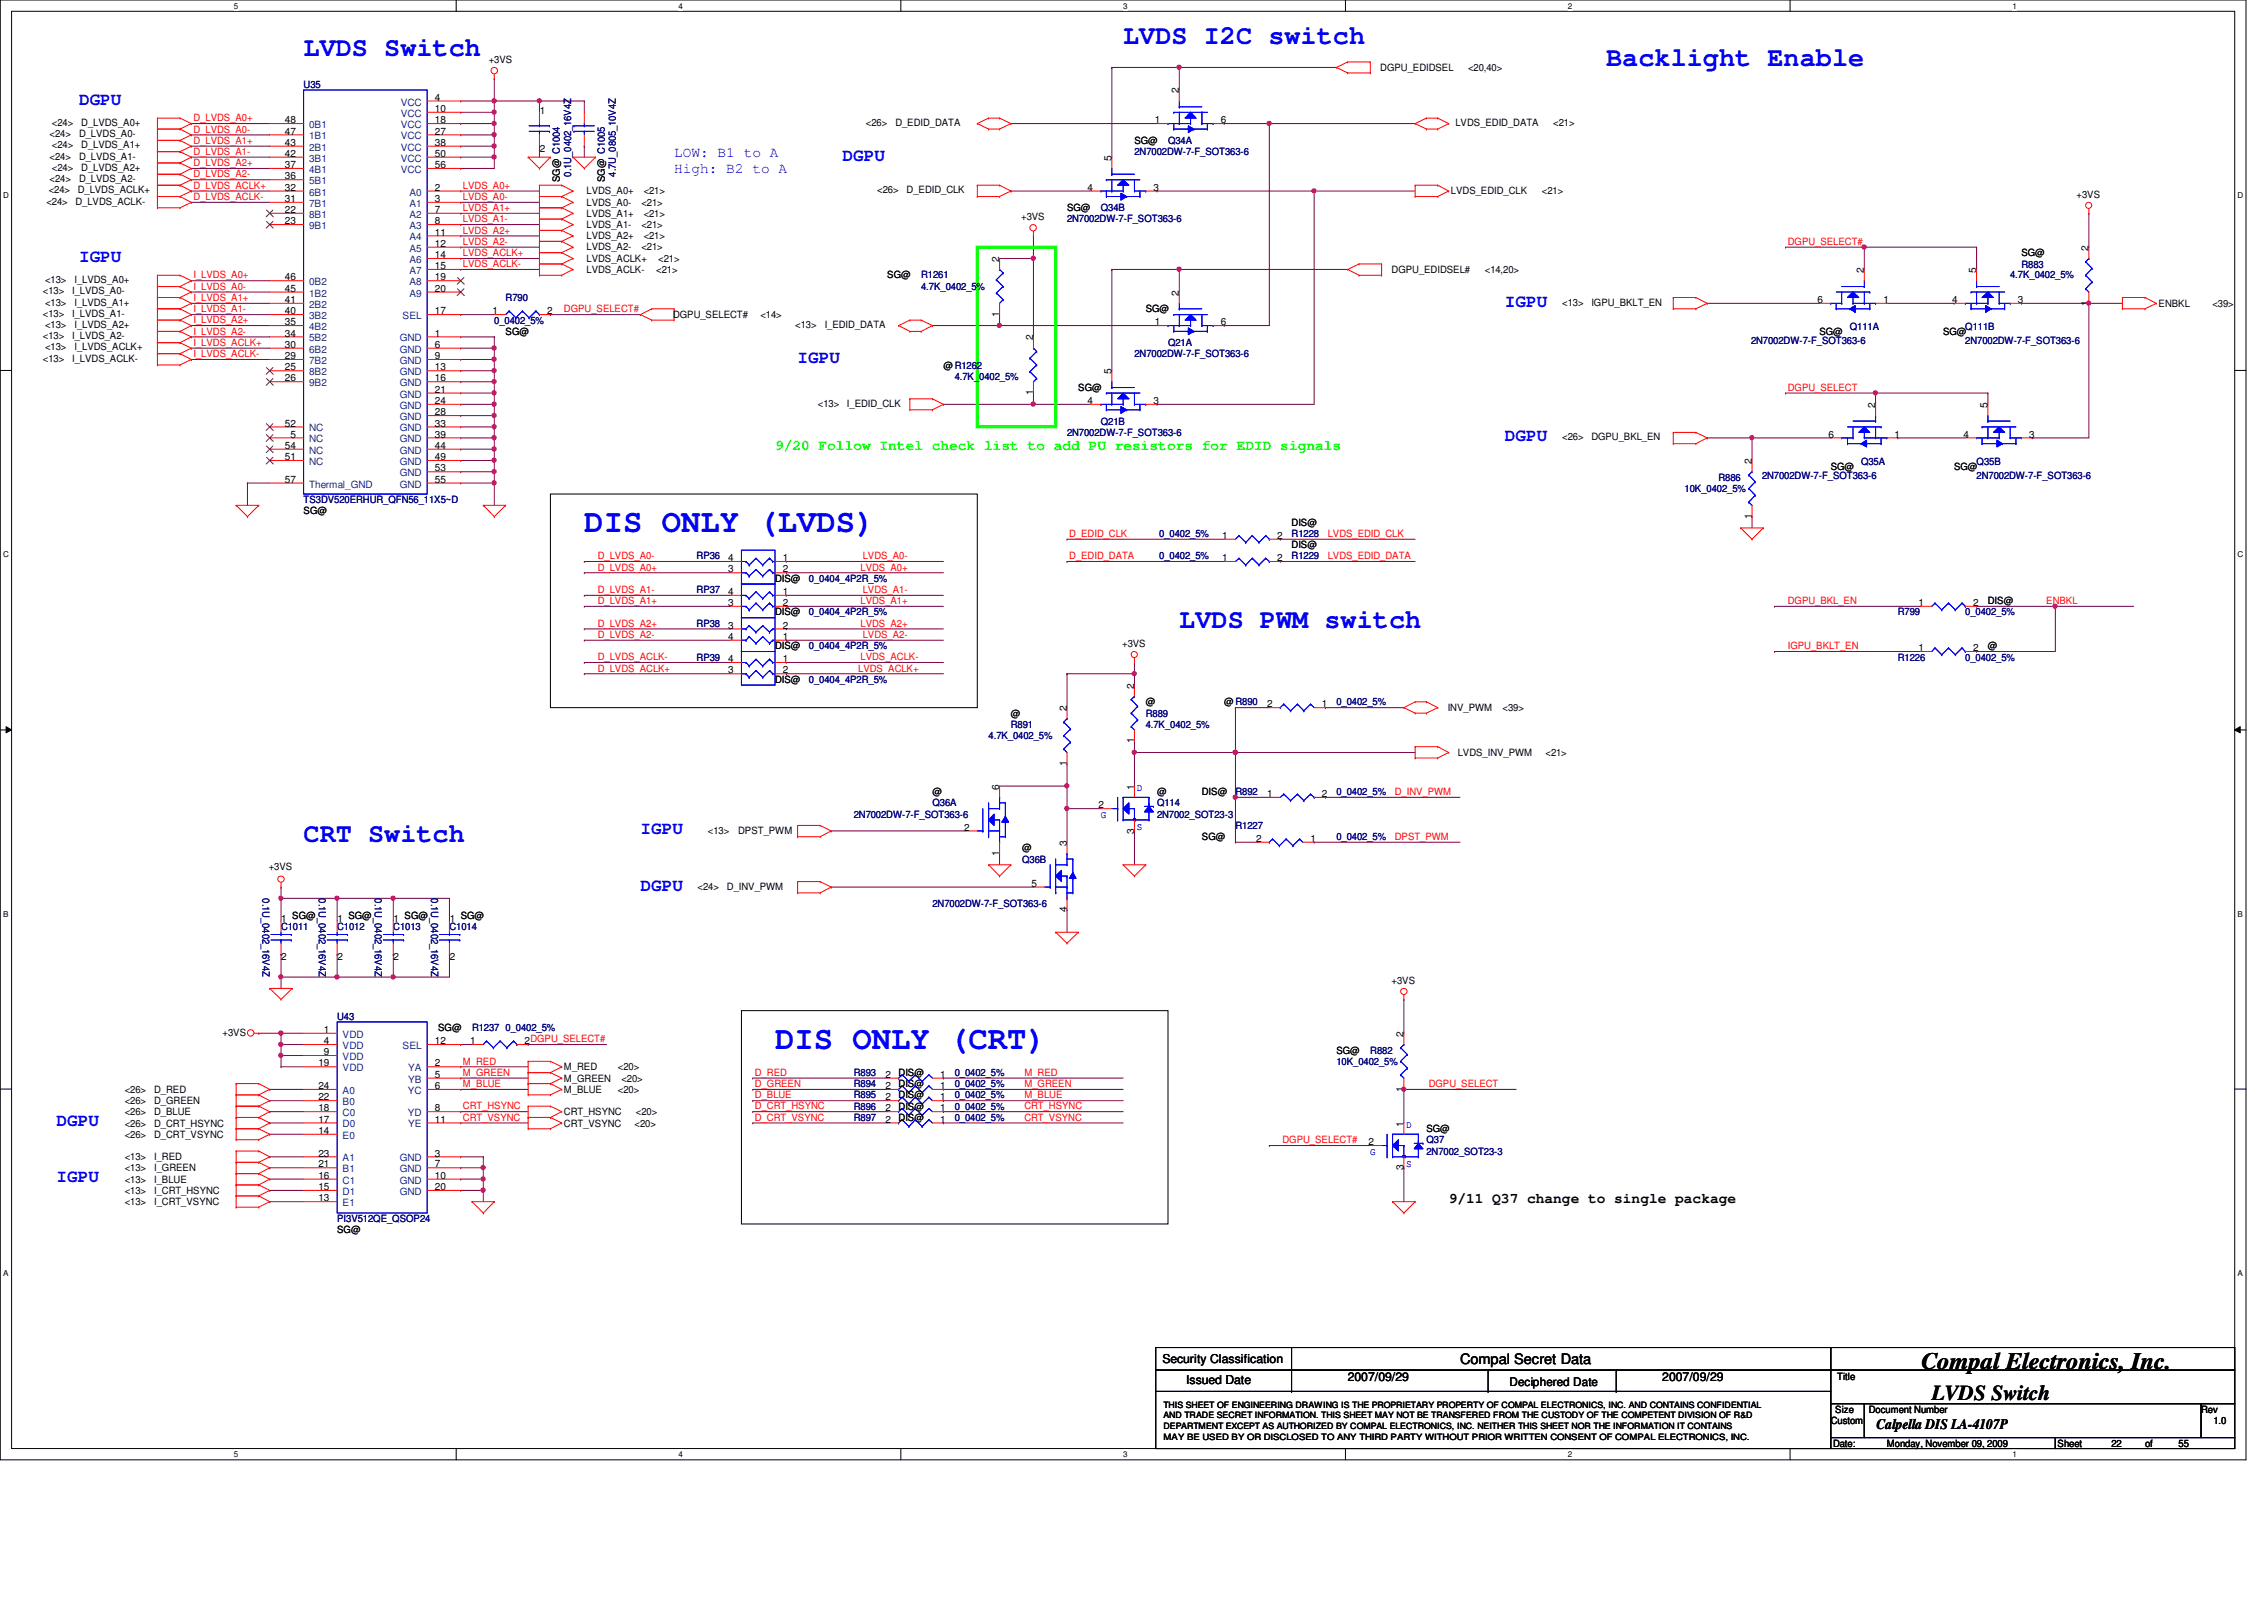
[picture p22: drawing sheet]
<svg xmlns="http://www.w3.org/2000/svg" width="297mm" height="210mm" viewBox="0 0 297 210" stroke-linecap="round" stroke-linejoin="round" font-family="sans-serif">
<defs><g id="words">
<g font-size="4.2" fill="#00f">
<text x="76.7" y="69.8">DIS ONLY (LVDS)</text>
<text x="101.7" y="137.6">DIS ONLY (CRT)</text>
</g>
<g font-size="3.5" fill="#00f">
<text x="147.4" y="5.8">LVDS I2C switch</text>
<text x="39.8" y="7.3">LVDS Switch</text>
<text x="210.7" y="8.7">Backlight Enable</text>
<text x="154.7" y="82.4">LVDS PWM switch</text>
<text x="39.8" y="110.4">CRT Switch</text>
</g>
<text font-size="3.1" x="252.1" y="179.6">Compal Electronics, Inc.</text>
<text font-size="2.8" x="253.4" y="183.7">LVDS Switch</text>
<g font-size="2.3" fill="#00f">
<text x="10.4" y="13.7">DGPU</text>
<text x="110.5" y="21.1">DGPU</text>
<text x="10.4" y="34.3">IGPU</text>
<text x="197.4" y="40.2">IGPU</text>
<text x="104.6" y="47.6">IGPU</text>
<text x="197.4" y="57.9">DGPU</text>
<text x="84" y="109.5">IGPU</text>
<text x="84" y="116.8">DGPU</text>
<text x="7.4" y="147.7">DGPU</text>
<text x="7.4" y="155.1">IGPU</text>
</g>
<g font-size="1.9" fill="#00f">
<text x="88.4" y="20.7">LOW: B1 to A</text>
<text x="88.4" y="22.6">High: B2 to A</text>
</g>
<text font-size="1.9" fill="#0f0" x="101.7" y="59.1">9/20 Follow Intel check list to add PU resistors for EDID signals</text>
<g font-size="1.9">
<text x="190.1" y="157.8">9/11 Q37 change to single package</text>
<text x="191.6" y="178.9">Compal Secret Data</text>
<text x="246.2" y="187.4">Calpella DIS LA-4107P</text>
</g>
<g font-size="1.6">
<text x="152.5" y="178.8">Security Classification</text>
<text x="155.6" y="181.6">Issued Date</text>
<text x="176.8" y="181.2">2007/09/29</text>
<text x="198" y="181.8">Deciphered Date</text>
<text x="218.1" y="181.2">2007/09/29</text>
</g>
<g font-size="1.3" fill="#000080">
<text x="39.8" y="11.5">U35</text>
<text x="74.9" y="23.2" transform="rotate(-90 74.9 23.2)">0.1U_0402_16V4Z</text>
<text x="80.8" y="23.2" transform="rotate(-90 80.8 23.2)">4.7U_0805_10V4Z</text>
<text x="148.8" y="20.4">2N7002DW-7-F_SOT363-6</text>
<text x="153.2" y="18.9">Q34A</text>
<text x="140" y="29.2">2N7002DW-7-F_SOT363-6</text>
<text x="144.4" y="27.7">Q34B</text>
<text x="265.2" y="35.1">R883</text>
<text x="66.3" y="39.5">R790</text>
<text x="120.9" y="36.5">R1261</text>
<text x="120.9" y="38">4.7K_0402_5%</text>
<text x="263.7" y="36.5">4.7K_0402_5%</text>
<text x="64.9" y="42.5">0_0402_5%</text>
<text x="148.8" y="46.9">2N7002DW-7-F_SOT363-6</text>
<text x="153.2" y="45.4">Q21A</text>
<text x="229.7" y="45.1">2N7002DW-7-F_SOT363-6</text>
<text x="242.7" y="43.3">Q111A</text>
<text x="257.8" y="43.3">Q111B</text>
<text x="257.8" y="45.1">2N7002DW-7-F_SOT363-6</text>
<text x="125.3" y="49.8">4.7K_0402_5%</text>
<text x="140" y="57.2">2N7002DW-7-F_SOT363-6</text>
<text x="144.4" y="55.7">Q21B</text>
<text x="39.8" y="66">TS3DV520ERHUR_QFN56_11X5~D</text>
<text x="221" y="64.6">10K_0402_5%</text>
<text x="225.5" y="63.1">R886</text>
<text x="231.2" y="62.8">2N7002DW-7-F_SOT363-6</text>
<text x="244.2" y="61">Q35A</text>
<text x="259.3" y="61">Q35B</text>
<text x="259.3" y="62.8">2N7002DW-7-F_SOT363-6</text>
<text x="152.1" y="70.4">0_0402_5%</text>
<text x="169.5" y="70.4">R1228</text>
<text x="91.4" y="73.4">RP36</text>
<text x="91.4" y="77.8">RP37</text>
<text x="106.1" y="76.3">0_0404_4P2R_5%</text>
<text x="152.1" y="73.4">0_0402_5%</text>
<text x="169.5" y="73.4">R1229</text>
<text x="91.4" y="82.2">RP38</text>
<text x="106.1" y="80.7">0_0404_4P2R_5%</text>
<text x="249" y="80.7">R799</text>
<text x="257.8" y="80.7">0_0402_5%</text>
<text x="91.4" y="86.7">RP39</text>
<text x="106.1" y="85.2">0_0404_4P2R_5%</text>
<text x="106.1" y="89.6">0_0404_4P2R_5%</text>
<text x="249" y="86.7">R1226</text>
<text x="257.8" y="86.7">0_0402_5%</text>
<text x="132.6" y="95.5">R891</text>
<text x="150.3" y="94">R889</text>
<text x="150.3" y="95.5">4.7K_0402_5%</text>
<text x="175.3" y="92.5">0_0402_5%</text>
<text x="129.7" y="96.9">4.7K_0402_5%</text>
<text x="112" y="107.3">2N7002DW-7-F_SOT363-6</text>
<text x="122.3" y="105.8">Q36A</text>
<text x="151.8" y="105.8">Q114</text>
<text x="151.8" y="107.3">2N7002_SOT23-3</text>
<text x="162.1" y="104.3">R892</text>
<text x="175.3" y="104.3">0_0402_5%</text>
<text x="134.1" y="113.2">Q36B</text>
<text x="162.1" y="108.8">R1227</text>
<text x="175.3" y="110.2">0_0402_5%</text>
<text x="34.5" y="117.9" transform="rotate(90 34.5 117.9)">0.1U_0402_16V4Z</text>
<text x="41.8" y="117.9" transform="rotate(90 41.8 117.9)">0.1U_0402_16V4Z</text>
<text x="49.2" y="117.9" transform="rotate(90 49.2 117.9)">0.1U_0402_16V4Z</text>
<text x="56.6" y="117.9" transform="rotate(90 56.6 117.9)">0.1U_0402_16V4Z</text>
<text x="122.3" y="119">2N7002DW-7-F_SOT363-6</text>
<text x="36.9" y="122">C1011</text>
<text x="44.2" y="122">C1012</text>
<text x="51.6" y="122">C1013</text>
<text x="59" y="122">C1014</text>
<text x="44.2" y="133.8">U43</text>
<text x="61.9" y="135.3">R1237 0_0402_5%</text>
<text x="112" y="142.6">R894</text>
<text x="112" y="141.1">R893</text>
<text x="125.3" y="142.6">0_0402_5%</text>
<text x="125.3" y="141.1">0_0402_5%</text>
<text x="175.3" y="139.7">10K_0402_5%</text>
<text x="179.8" y="138.2">R882</text>
<text x="112" y="144.1">R895</text>
<text x="112" y="145.6">R896</text>
<text x="112" y="147">R897</text>
<text x="125.3" y="144.1">0_0402_5%</text>
<text x="125.3" y="145.6">0_0402_5%</text>
<text x="125.3" y="147">0_0402_5%</text>
<text x="187.2" y="150">Q37</text>
<text x="187.2" y="151.5">2N7002_SOT23-3</text>
<text x="44.2" y="160.3">PI3V512QE_QSOP24</text>
</g>
<g font-size="1.3">
<text x="64.1" y="8.3">+3VS</text>
<text x="181.1" y="9.3">DGPU_EDIDSEL</text>
<text x="192.6" y="9.3">&lt;20,40&gt;</text>
<text x="6.5" y="18">&lt;24&gt;</text>
<text x="6.8" y="16.5">&lt;24&gt;</text>
<text x="10.4" y="18">D_LVDS_A0-</text>
<text x="10.7" y="16.5">D_LVDS_A0+</text>
<text x="37.4" y="17.7">47</text>
<text x="37.4" y="16.2">48</text>
<text x="57.1" y="16.2">18</text>
<text x="57.1" y="13.2">4</text>
<text x="57.1" y="14.7">10</text>
<text x="57.1" y="17.7">27</text>
<text x="70.8" y="14.9">1</text>
<text x="113.6" y="16.5">&lt;26&gt;</text>
<text x="117.5" y="16.5">D_EDID_DATA</text>
<text x="151.5" y="16.2">1</text>
<text x="154.7" y="12.2" transform="rotate(-90 154.7 12.2)">2</text>
<text x="160.2" y="16.2">6</text>
<text x="191" y="16.5">LVDS_EDID_DATA</text>
<text x="203.8" y="16.5">&lt;21&gt;</text>
<text x="6.5" y="23.9">&lt;24&gt;</text>
<text x="6.5" y="21">&lt;24&gt;</text>
<text x="6.8" y="22.4">&lt;24&gt;</text>
<text x="6.8" y="19.5">&lt;24&gt;</text>
<text x="10.4" y="23.9">D_LVDS_A2-</text>
<text x="10.4" y="21">D_LVDS_A1-</text>
<text x="10.7" y="22.4">D_LVDS_A2+</text>
<text x="10.7" y="19.5">D_LVDS_A1+</text>
<text x="37.4" y="23.5">36</text>
<text x="37.4" y="22.1">37</text>
<text x="37.4" y="20.6">42</text>
<text x="37.4" y="19.1">43</text>
<text x="57.1" y="19.1">38</text>
<text x="57.1" y="20.6">50</text>
<text x="57.1" y="22.1">56</text>
<text x="70.8" y="19.9">2</text>
<text x="73.4" y="23.9" transform="rotate(-90 73.4 23.9)">SG@ C1004</text>
<text x="79.4" y="23.9" transform="rotate(-90 79.4 23.9)">SG@ C1005</text>
<text x="145.8" y="21.1" transform="rotate(-90 145.8 21.1)">5</text>
<text x="148.8" y="18.9">SG@</text>
<text x="6.1" y="26.8">&lt;24&gt;</text>
<text x="6.4" y="25.4">&lt;24&gt;</text>
<text x="9.9" y="26.8">D_LVDS_ACLK-</text>
<text x="10.2" y="25.4">D_LVDS_ACLK+</text>
<text x="37.4" y="27.9">22</text>
<text x="37.4" y="29.4">23</text>
<text x="37.4" y="26.5">31</text>
<text x="37.4" y="25">32</text>
<text x="57.1" y="25">2</text>
<text x="57.1" y="26.5">3</text>
<text x="57.1" y="27.9">7</text>
<text x="57.1" y="29.4">8</text>
<text x="77" y="25.5">LVDS_A0+</text>
<text x="77" y="27">LVDS_A0-</text>
<text x="77" y="28.4">LVDS_A1+</text>
<text x="77" y="29.9">LVDS_A1-</text>
<text x="84.2" y="27">&lt;21&gt;</text>
<text x="84.2" y="29.9">&lt;21&gt;</text>
<text x="84.5" y="25.5">&lt;21&gt;</text>
<text x="84.5" y="28.4">&lt;21&gt;</text>
<text x="115.1" y="25.4">&lt;26&gt;</text>
<text x="119" y="25.4">D_EDID_CLK</text>
<text x="134" y="28.9">+3VS</text>
<text x="140" y="27.7">SG@</text>
<text x="142.7" y="25">4</text>
<text x="151.3" y="25">3</text>
<text x="190.4" y="25.5">LVDS_EDID_CLK</text>
<text x="202.3" y="25.5">&lt;21&gt;</text>
<text x="272.5" y="26">+3VS</text>
<text x="57.1" y="32.4">12</text>
<text x="57.1" y="33.9">14</text>
<text x="57.1" y="35.3">15</text>
<text x="57.1" y="30.9">11</text>
<text x="77" y="31.4">LVDS_A2+</text>
<text x="77" y="32.9">LVDS_A2-</text>
<text x="77" y="34.3">LVDS_ACLK+</text>
<text x="77" y="35.8">LVDS_ACLK-</text>
<text x="84.2" y="32.9">&lt;21&gt;</text>
<text x="84.5" y="31.4">&lt;21&gt;</text>
<text x="86.1" y="35.8">&lt;21&gt;</text>
<text x="86.4" y="34.3">&lt;21&gt;</text>
<text x="131.1" y="34.3" transform="rotate(-90 131.1 34.3)">2</text>
<text x="182.6" y="35.8">DGPU_EDIDSEL#</text>
<text x="194.8" y="35.8">&lt;14,20&gt;</text>
<text x="244.6" y="35.8" transform="rotate(-90 244.6 35.8)">2</text>
<text x="259.3" y="35.8" transform="rotate(-90 259.3 35.8)">5</text>
<text x="265.2" y="33.6">SG@</text>
<text x="274" y="32.9" transform="rotate(-90 274 32.9)">2</text>
<text x="5.6" y="38.6">&lt;13&gt;</text>
<text x="5.6" y="41.6">&lt;13&gt;</text>
<text x="5.9" y="37.1">&lt;13&gt;</text>
<text x="5.9" y="40.1">&lt;13&gt;</text>
<text x="9.5" y="38.6">I_LVDS_A0-</text>
<text x="9.5" y="41.6">I_LVDS_A1-</text>
<text x="9.8" y="37.1">I_LVDS_A0+</text>
<text x="9.8" y="40.1">I_LVDS_A1+</text>
<text x="37.4" y="41.2">40</text>
<text x="37.4" y="39.8">41</text>
<text x="37.4" y="38.3">45</text>
<text x="37.4" y="36.8">46</text>
<text x="57.1" y="41.2">17</text>
<text x="57.1" y="36.8">19</text>
<text x="57.1" y="38.3">20</text>
<text x="64.6" y="41.2">1</text>
<text x="71.8" y="41.2">2</text>
<text x="88.3" y="41.7">DGPU_SELECT#</text>
<text x="99.8" y="41.7">&lt;14&gt;</text>
<text x="116.4" y="36.5">SG@</text>
<text x="131.1" y="41.6" transform="rotate(-90 131.1 41.6)">1</text>
<text x="150.3" y="41">SG@</text>
<text x="154.7" y="38.8" transform="rotate(-90 154.7 38.8)">2</text>
<text x="205" y="40.1">&lt;13&gt;</text>
<text x="208.8" y="40.1">IGPU_BKLT_EN</text>
<text x="238.5" y="39.8">6</text>
<text x="247.1" y="39.8">1</text>
<text x="256.1" y="39.8">4</text>
<text x="264.7" y="39.8">3</text>
<text x="274" y="40.1" transform="rotate(-90 274 40.1)">1</text>
<text x="283.2" y="40.2">ENBKL</text>
<text x="290.3" y="40.2">&lt;39&gt;</text>
<text x="5.6" y="47.5">&lt;13&gt;</text>
<text x="5.6" y="44.5">&lt;13&gt;</text>
<text x="5.9" y="46">&lt;13&gt;</text>
<text x="5.9" y="43.1">&lt;13&gt;</text>
<text x="9.5" y="47.5">I_LVDS_ACLK-</text>
<text x="9.5" y="44.5">I_LVDS_A2-</text>
<text x="9.8" y="46">I_LVDS_ACLK+</text>
<text x="9.8" y="43.1">I_LVDS_A2+</text>
<text x="37.4" y="44.2">34</text>
<text x="37.4" y="42.7">35</text>
<text x="37.4" y="47.1">29</text>
<text x="37.4" y="45.6">30</text>
<text x="57.1" y="44.2">1</text>
<text x="57.1" y="45.6">6</text>
<text x="57.1" y="47.1">9</text>
<text x="66.3" y="43.9">SG@</text>
<text x="104.3" y="43.1">&lt;13&gt;</text>
<text x="108.2" y="43.1">I_EDID_DATA</text>
<text x="135.5" y="44.7" transform="rotate(-90 135.5 44.7)">2</text>
<text x="151.5" y="42.7">1</text>
<text x="160.2" y="42.7">6</text>
<text x="238.7" y="43.9">SG@</text>
<text x="254.9" y="43.9">SG@</text>
<text x="37.4" y="48.6">25</text>
<text x="37.4" y="50">26</text>
<text x="57.1" y="48.6">13</text>
<text x="57.1" y="50">16</text>
<text x="57.1" y="51.5">21</text>
<text x="57.1" y="53">24</text>
<text x="107.3" y="53.3">&lt;13&gt;</text>
<text x="111.1" y="53.3">I_EDID_CLK</text>
<text x="123.8" y="48.3">@R1262</text>
<text x="135.5" y="51.9" transform="rotate(-90 135.5 51.9)">1</text>
<text x="141.5" y="51.3">SG@</text>
<text x="142.7" y="53">4</text>
<text x="145.8" y="49.1" transform="rotate(-90 145.8 49.1)">5</text>
<text x="151.3" y="53">3</text>
<text x="246" y="53.5" transform="rotate(-90 246 53.5)">2</text>
<text x="260.8" y="53.5" transform="rotate(-90 260.8 53.5)">5</text>
<text x="37.4" y="56">52</text>
<text x="37.4" y="58.9">54</text>
<text x="38.1" y="57.4">5</text>
<text x="57.1" y="56">33</text>
<text x="57.1" y="57.4">39</text>
<text x="57.1" y="58.9">44</text>
<text x="57.1" y="54.5">28</text>
<text x="205" y="57.8">&lt;26&gt;</text>
<text x="208.8" y="57.8">DGPU_BKL_EN</text>
<text x="239.9" y="57.4">6</text>
<text x="248.6" y="57.4">1</text>
<text x="257.6" y="57.4">4</text>
<text x="266.2" y="57.4">3</text>
<text x="37.4" y="60.4">51</text>
<text x="37.4" y="63.3">57</text>
<text x="57.1" y="60.4">49</text>
<text x="57.1" y="61.8">53</text>
<text x="57.1" y="63.3">55</text>
<text x="229.8" y="60.9" transform="rotate(-90 229.8 60.9)">2</text>
<text x="240.2" y="61.6">SG@</text>
<text x="256.4" y="61.6">SG@</text>
<text x="39.8" y="67.5">SG@</text>
<text x="160.4" y="70.7">1</text>
<text x="167.6" y="70.7">2</text>
<text x="169.5" y="69">DIS@</text>
<text x="169.5" y="71.9">DIS@</text>
<text x="229.8" y="68.1" transform="rotate(-90 229.8 68.1)">1</text>
<text x="95.5" y="73.6">4</text>
<text x="95.5" y="75.1">3</text>
<text x="101.7" y="76.3">DIS@</text>
<text x="102.7" y="73.6">1</text>
<text x="102.7" y="75.1">2</text>
<text x="160.4" y="73.6">1</text>
<text x="167.6" y="73.6">2</text>
<text x="95.5" y="83.9">4</text>
<text x="95.5" y="82.5">3</text>
<text x="95.5" y="78.1">4</text>
<text x="95.5" y="79.5">3</text>
<text x="101.7" y="80.7">DIS@</text>
<text x="102.7" y="83.9">1</text>
<text x="102.7" y="82.5">2</text>
<text x="102.7" y="78.1">1</text>
<text x="102.7" y="79.5">2</text>
<text x="251.7" y="79.5">1</text>
<text x="258.9" y="79.5">2</text>
<text x="260.8" y="79.3">DIS@</text>
<text x="95.5" y="86.9">4</text>
<text x="95.5" y="88.3">3</text>
<text x="101.7" y="85.2">DIS@</text>
<text x="101.7" y="89.6">DIS@</text>
<text x="102.7" y="86.9">1</text>
<text x="102.7" y="88.3">2</text>
<text x="147.2" y="84.9">+3VS</text>
<text x="251.7" y="85.4">1</text>
<text x="258.9" y="85.4">2</text>
<text x="260.8" y="85.2">@</text>
<text x="132.6" y="94">@</text>
<text x="140" y="93.3" transform="rotate(-90 140 93.3)">2</text>
<text x="148.8" y="90.3" transform="rotate(-90 148.8 90.3)">2</text>
<text x="150.3" y="92.5">@</text>
<text x="160.6" y="92.5">@R890</text>
<text x="166.2" y="92.8">2</text>
<text x="173.4" y="92.8">1</text>
<text x="189.9" y="93.3">INV_PWM</text>
<text x="197.1" y="93.3">&lt;39&gt;</text>
<text x="140" y="100.5" transform="rotate(-90 140 100.5)">1</text>
<text x="148.8" y="97.5" transform="rotate(-90 148.8 97.5)">1</text>
<text x="191.3" y="99.1">LVDS_INV_PWM</text>
<text x="202.8" y="99.1">&lt;21&gt;</text>
<text x="122.3" y="104.3">@</text>
<text x="131.1" y="103.6" transform="rotate(-90 131.1 103.6)">6</text>
<text x="144.1" y="106">2</text>
<text x="148.8" y="103.6" transform="rotate(-90 148.8 103.6)">1</text>
<text x="151.8" y="104.3">@</text>
<text x="157.7" y="104.3">DIS@</text>
<text x="166.2" y="104.6">1</text>
<text x="173.4" y="104.6">2</text>
<text x="92.9" y="109.3">&lt;13&gt;</text>
<text x="96.9" y="109.3">DPST_PWM</text>
<text x="126.5" y="109">2</text>
<text x="131.1" y="112.3" transform="rotate(-90 131.1 112.3)">1</text>
<text x="134.1" y="111.7">@</text>
<text x="140" y="111" transform="rotate(-90 140 111)">3</text>
<text x="148.8" y="109.3" transform="rotate(-90 148.8 109.3)">3</text>
<text x="157.7" y="110.2">SG@</text>
<text x="164.8" y="110.4">2</text>
<text x="172" y="110.4">1</text>
<text x="35.3" y="114.2">+3VS</text>
<text x="91.5" y="116.7">&lt;24&gt;</text>
<text x="95.4" y="116.7">D_INV_PWM</text>
<text x="135.3" y="116.3">5</text>
<text x="140" y="119.6" transform="rotate(-90 140 119.6)">4</text>
<text x="36.9" y="121">1</text>
<text x="36.9" y="125.9">2</text>
<text x="38.4" y="120.5">SG@</text>
<text x="44.3" y="121">1</text>
<text x="44.3" y="125.9">2</text>
<text x="45.7" y="120.5">SG@</text>
<text x="51.6" y="121">1</text>
<text x="51.6" y="125.9">2</text>
<text x="53.1" y="120.5">SG@</text>
<text x="59" y="121">1</text>
<text x="59" y="125.9">2</text>
<text x="60.4" y="120.5">SG@</text>
<text x="182.6" y="129.1">+3VS</text>
<text x="29.2" y="135.8">+3VS</text>
<text x="42.5" y="137">4</text>
<text x="42.5" y="135.5">1</text>
<text x="57.1" y="137">12</text>
<text x="57.5" y="135.3">SG@</text>
<text x="61.7" y="137">1</text>
<text x="68.8" y="137">2DGPU_SELECT#</text>
<text x="184.1" y="136" transform="rotate(-90 184.1 136)">2</text>
<text x="16.4" y="143.3">&lt;26&gt;</text>
<text x="20.2" y="143.3">D_RED</text>
<text x="41.8" y="139.9">19</text>
<text x="41.8" y="142.9">24</text>
<text x="42.5" y="138.4">9</text>
<text x="57.1" y="139.9">2</text>
<text x="57.1" y="141.4">5</text>
<text x="57.1" y="142.9">6</text>
<text x="74" y="140.4">M_RED</text>
<text x="74" y="141.9">M_GREEN</text>
<text x="74" y="143.3">M_BLUE</text>
<text x="81.1" y="143.3">&lt;20&gt;</text>
<text x="81.1" y="140.4">&lt;20&gt;</text>
<text x="81.5" y="141.9">&lt;20&gt;</text>
<text x="116.2" y="142.9">2</text>
<text x="116.2" y="141.4">2</text>
<text x="117.9" y="142.6">DIS@</text>
<text x="117.9" y="141.1">DIS@</text>
<text x="123.4" y="142.9">1</text>
<text x="123.4" y="141.4">1</text>
<text x="175.3" y="138.2">SG@</text>
<text x="184.1" y="143.2" transform="rotate(-90 184.1 143.2)">1</text>
<text x="16.4" y="149.3">&lt;26&gt;</text>
<text x="16.4" y="146.3">&lt;26&gt;</text>
<text x="16.4" y="144.8">&lt;26&gt;</text>
<text x="16.4" y="147.8">&lt;26&gt;</text>
<text x="20.2" y="149.3">D_CRT_VSYNC</text>
<text x="20.2" y="146.3">D_BLUE</text>
<text x="20.2" y="144.8">D_GREEN</text>
<text x="20.2" y="147.8">D_CRT_HSYNC</text>
<text x="41.8" y="148.8">14</text>
<text x="41.8" y="147.3">17</text>
<text x="41.8" y="145.8">18</text>
<text x="41.8" y="144.4">22</text>
<text x="57.1" y="145.8">8</text>
<text x="57.1" y="147.3">11</text>
<text x="74" y="147.8">CRT_VSYNC</text>
<text x="74" y="146.3">CRT_HSYNC</text>
<text x="83.3" y="147.8">&lt;20&gt;</text>
<text x="83.4" y="146.3">&lt;20&gt;</text>
<text x="116.2" y="144.4">2</text>
<text x="116.2" y="145.8">2</text>
<text x="116.2" y="147.3">2</text>
<text x="117.9" y="144.1">DIS@</text>
<text x="117.9" y="145.6">DIS@</text>
<text x="117.9" y="147">DIS@</text>
<text x="123.4" y="144.4">1</text>
<text x="123.4" y="145.8">1</text>
<text x="123.4" y="147.3">1</text>
<text x="184.1" y="147.8" transform="rotate(-90 184.1 147.8)">1</text>
<text x="187.2" y="148.5">SG@</text>
<text x="16.4" y="153.7">&lt;13&gt;</text>
<text x="16.4" y="152.2">&lt;13&gt;</text>
<text x="16.4" y="155.2">&lt;13&gt;</text>
<text x="20.2" y="153.7">I_GREEN</text>
<text x="20.2" y="152.2">I_RED</text>
<text x="20.2" y="155.2">I_BLUE</text>
<text x="41.8" y="154.6">16</text>
<text x="41.8" y="153.2">21</text>
<text x="41.8" y="151.7">23</text>
<text x="57.1" y="151.7">3</text>
<text x="57.1" y="153.2">7</text>
<text x="57.1" y="154.6">10</text>
<text x="179.5" y="150.2">2</text>
<text x="184.1" y="153.5" transform="rotate(-90 184.1 153.5)">3</text>
<text x="16.4" y="158.1">&lt;13&gt;</text>
<text x="16.4" y="156.6">&lt;13&gt;</text>
<text x="20.2" y="158.1">I_CRT_VSYNC</text>
<text x="20.2" y="156.6">I_CRT_HSYNC</text>
<text x="41.8" y="157.6">13</text>
<text x="41.8" y="156.1">15</text>
<text x="44.2" y="161.8">SG@</text>
<text x="57.1" y="156.1">20</text>
<text x="240.8" y="185.3">Size</text>
<text x="241" y="181.1">Title</text>
<text x="245.2" y="185.3">Document Number</text>
<text x="288.8" y="185.3">Rev</text>
<text x="240.2" y="186.8">Custom</text>
<text x="240.5" y="189.8">Date:</text>
<text x="247.6" y="189.8">Monday, November 09, 2009</text>
<text x="270" y="189.8">Sheet</text>
<text x="277" y="189.8">22</text>
<text x="281.4" y="189.8">of</text>
<text x="285.8" y="189.8">55</text>
<text x="290.4" y="186.8">1.0</text>
</g>
<g font-size="1.3" fill="#f00">
<text x="25.4" y="17.4">D_LVDS_A0-</text>
<text x="25.4" y="15.9">D_LVDS_A0+</text>
<text x="25.4" y="23.3">D_LVDS_A2-</text>
<text x="25.4" y="21.8">D_LVDS_A2+</text>
<text x="25.4" y="20.3">D_LVDS_A1-</text>
<text x="25.4" y="18.9">D_LVDS_A1+</text>
<text x="25.4" y="24.8">D_LVDS_ACLK+</text>
<text x="25.4" y="26.2">D_LVDS_ACLK-</text>
<text x="60.7" y="29.2">LVDS_A1-</text>
<text x="60.7" y="27.7">LVDS_A1+</text>
<text x="60.7" y="24.8">LVDS_A0+</text>
<text x="60.7" y="26.2">LVDS_A0-</text>
<text x="60.7" y="32.1">LVDS_A2-</text>
<text x="60.7" y="30.6">LVDS_A2+</text>
<text x="60.7" y="33.6">LVDS_ACLK+</text>
<text x="60.7" y="35.1">LVDS_ACLK-</text>
<text x="234.6" y="32.1">DGPU_SELECT#</text>
<text x="25.4" y="41">I_LVDS_A1-</text>
<text x="25.4" y="39.5">I_LVDS_A1+</text>
<text x="25.4" y="36.5">I_LVDS_A0+</text>
<text x="25.4" y="38">I_LVDS_A0-</text>
<text x="74" y="41">DGPU_SELECT#</text>
<text x="25.4" y="45.4">I_LVDS_ACLK+</text>
<text x="25.4" y="46.9">I_LVDS_ACLK-</text>
<text x="25.4" y="43.9">I_LVDS_A2-</text>
<text x="25.4" y="42.4">I_LVDS_A2+</text>
<text x="234.6" y="51.3">DGPU_SELECT</text>
<text x="140.3" y="70.4">D_EDID_CLK</text>
<text x="174.2" y="70.4">LVDS_EDID_CLK</text>
<text x="78.4" y="77.8">D_LVDS_A1-</text>
<text x="78.4" y="74.8">D_LVDS_A0+</text>
<text x="78.4" y="73.4">D_LVDS_A0-</text>
<text x="112.9" y="74.8">LVDS_A0+</text>
<text x="113.2" y="73.4">LVDS_A0-</text>
<text x="113.2" y="77.8">LVDS_A1-</text>
<text x="140.3" y="73.4">D_EDID_DATA</text>
<text x="174.2" y="73.4">LVDS_EDID_DATA</text>
<text x="78.4" y="79.2">D_LVDS_A1+</text>
<text x="78.4" y="83.7">D_LVDS_A2-</text>
<text x="78.4" y="82.2">D_LVDS_A2+</text>
<text x="112.9" y="82.2">LVDS_A2+</text>
<text x="112.9" y="79.2">LVDS_A1+</text>
<text x="113.2" y="83.7">LVDS_A2-</text>
<text x="234.6" y="79.2">DGPU_BKL_EN</text>
<text x="268.5" y="79.2">ENBKL</text>
<text x="78.4" y="86.6">D_LVDS_ACLK-</text>
<text x="78.4" y="88.1">D_LVDS_ACLK+</text>
<text x="112.6" y="88.1">LVDS_ACLK+</text>
<text x="112.9" y="86.6">LVDS_ACLK-</text>
<text x="234.6" y="85.2">IGPU_BKLT_EN</text>
<text x="183" y="104.3">D_INV_PWM</text>
<text x="183" y="110.2">DPST_PWM</text>
<text x="60.7" y="139.7">M_RED</text>
<text x="60.7" y="141.1">M_GREEN</text>
<text x="60.7" y="142.6">M_BLUE</text>
<text x="99.1" y="141.1">D_RED</text>
<text x="99.1" y="142.6">D_GREEN</text>
<text x="134.4" y="141.1">M_RED</text>
<text x="134.4" y="142.6">M_GREEN</text>
<text x="187.4" y="142.6">DGPU_SELECT</text>
<text x="60.7" y="145.5">CRT_HSYNC</text>
<text x="60.7" y="147">CRT_VSYNC</text>
<text x="99.1" y="145.5">D_CRT_HSYNC</text>
<text x="99.1" y="147">D_CRT_VSYNC</text>
<text x="99.1" y="144.1">D_BLUE</text>
<text x="134.4" y="145.5">CRT_HSYNC</text>
<text x="134.4" y="147">CRT_VSYNC</text>
<text x="134.4" y="144.1">M_BLUE</text>
<text x="168.3" y="150">DGPU_SELECT#</text>
</g>
<g font-size="1.3" fill="#004080">
<text x="40.6" y="16.8">0B1</text>
<text x="52.6" y="16.8">VCC</text>
<text x="52.6" y="13.8">VCC</text>
<text x="52.6" y="15.3">VCC</text>
<text x="40.6" y="22.7">4B1</text>
<text x="40.6" y="21.2">3B1</text>
<text x="40.6" y="19.8">2B1</text>
<text x="40.6" y="18.3">1B1</text>
<text x="52.6" y="19.8">VCC</text>
<text x="52.6" y="21.2">VCC</text>
<text x="52.6" y="18.3">VCC</text>
<text x="52.6" y="22.7">VCC</text>
<text x="40.6" y="24.2">5B1</text>
<text x="40.6" y="28.6">8B1</text>
<text x="40.6" y="27.1">7B1</text>
<text x="40.6" y="25.7">6B1</text>
<text x="53.7" y="25.7">A0</text>
<text x="53.7" y="27.1">A1</text>
<text x="53.7" y="28.6">A2</text>
<text x="40.6" y="30.1">9B1</text>
<text x="53.7" y="33">A5</text>
<text x="53.7" y="34.5">A6</text>
<text x="53.7" y="35.9">A7</text>
<text x="53.7" y="30.1">A3</text>
<text x="53.7" y="31.5">A4</text>
<text x="40.6" y="41.9">3B2</text>
<text x="40.6" y="40.4">2B2</text>
<text x="40.6" y="38.9">1B2</text>
<text x="40.6" y="37.4">0B2</text>
<text x="52.8" y="41.9">SEL</text>
<text x="53.7" y="37.4">A8</text>
<text x="53.7" y="38.9">A9</text>
<text x="40.6" y="44.8">5B2</text>
<text x="40.6" y="43.3">4B2</text>
<text x="40.6" y="47.8">7B2</text>
<text x="40.6" y="46.3">6B2</text>
<text x="52.4" y="44.8">GND</text>
<text x="52.4" y="46.3">GND</text>
<text x="52.4" y="47.8">GND</text>
<text x="40.6" y="49.2">8B2</text>
<text x="40.6" y="50.7">9B2</text>
<text x="52.4" y="49.2">GND</text>
<text x="52.4" y="50.7">GND</text>
<text x="52.4" y="52.2">GND</text>
<text x="52.4" y="53.6">GND</text>
<text x="40.6" y="56.6">NC</text>
<text x="40.6" y="59.5">NC</text>
<text x="40.6" y="58">NC</text>
<text x="52.4" y="56.6">GND</text>
<text x="52.4" y="58">GND</text>
<text x="52.4" y="59.5">GND</text>
<text x="52.4" y="55.1">GND</text>
<text x="40.6" y="61">NC</text>
<text x="40.6" y="64">Thermal_GND</text>
<text x="52.4" y="61">GND</text>
<text x="52.4" y="62.5">GND</text>
<text x="52.4" y="64">GND</text>
<text x="45" y="137.6">VDD</text>
<text x="45" y="136.1">VDD</text>
<text x="52.8" y="137.6">SEL</text>
<text x="45" y="139.1">VDD</text>
<text x="45" y="140.5">VDD</text>
<text x="45" y="143.5">A0</text>
<text x="53.5" y="143.5">YC</text>
<text x="53.5" y="140.5">YA</text>
<text x="53.5" y="142">YB</text>
<text x="45" y="149.4">E0</text>
<text x="45" y="147.9">D0</text>
<text x="45" y="146.4">C0</text>
<text x="45" y="145">B0</text>
<text x="53.5" y="146.4">YD</text>
<text x="53.5" y="147.9">YE</text>
<text x="45" y="155.3">C1</text>
<text x="45" y="153.8">B1</text>
<text x="45" y="152.4">A1</text>
<text x="52.4" y="152.4">GND</text>
<text x="52.4" y="153.8">GND</text>
<text x="52.4" y="155.3">GND</text>
<text x="45" y="158.2">E1</text>
<text x="45" y="156.8">D1</text>
<text x="52.4" y="156.8">GND</text>
</g>
<g font-size="1.3" fill="#00f">
<text x="144.4" y="107.3">G</text>
<text x="149.1" y="103.8">D</text>
<text x="149.1" y="108.9">S</text>
<text x="184.5" y="148">D</text>
<text x="179.8" y="151.5">G</text>
<text x="184.5" y="153.1">S</text>
</g>
<g font-size="1.1">
<text x="30.7" y="1.1">5</text>
<text x="89" y="1.1">4</text>
<text x="147.4" y="1.1">3</text>
<text x="205.7" y="1.1">2</text>
<text x="264" y="1.1">1</text>
<text x=".4" y="26">D</text>
<text x="293.6" y="26">D</text>
<text x=".4" y="73.1">C</text>
<text x="293.6" y="73.1">C</text>
<text x=".4" y="120.3">B</text>
<text x="293.6" y="120.3">B</text>
<text x=".4" y="167.4">A</text>
<text x="293.6" y="167.4">A</text>
<text x="152.7" y="184.7">THIS SHEET OF ENGINEERING DRAWING IS THE PROPRIETARY PROPERTY OF COMPAL ELECTRONICS, INC. AND CONTAINS CONFIDENTIAL</text>
<text x="30.7" y="191.2">5</text>
<text x="89" y="191.2">4</text>
<text x="147.4" y="191.2">3</text>
<text x="152.7" y="187.5">DEPARTMENT EXCEPT AS AUTHORIZED BY COMPAL ELECTRONICS, INC. NEITHER THIS SHEET NOR THE INFORMATION IT CONTAINS</text>
<text x="152.7" y="188.8">MAY BE USED BY OR DISCLOSED TO ANY THIRD PARTY WITHOUT PRIOR WRITTEN CONSENT OF COMPAL ELECTRONICS, INC.</text>
<text x="152.7" y="186.1">AND TRADE SECRET INFORMATION. THIS SHEET MAY NOT BE TRANSFERED FROM THE CUSTODY OF THE COMPETENT DIVISION OF R&amp;D</text>
<text x="205.7" y="191.2">2</text>
<text x="264" y="191.2">1</text>
</g>
</g></defs>
<path d="M0 0h294.7v191.5h-294.7zM1.5 1.5h291.7v188.5h-291.7z" fill="none" stroke="#000" stroke-width=".13"/>
<g fill="#fff">
<path d="M30.7 .2h.6v1.2h-.6z"/>
<path d="M30.7 190.2h.6v1.2h-.6z"/>
</g>
<path d="M59.9 0v1.5M59.9 190v1.5" fill="none" stroke="#000" stroke-width=".13"/>
<g fill="#fff">
<path d="M89 .2h.6v1.2h-.6z"/>
<path d="M89 190.2h.6v1.2h-.6z"/>
</g>
<path d="M118.2 0v1.5M118.2 190v1.5" fill="none" stroke="#000" stroke-width=".13"/>
<g fill="#fff">
<path d="M147.4 .2h.6v1.2h-.6z"/>
<path d="M147.4 190.2h.6v1.2h-.6z"/>
</g>
<path d="M176.5 0v1.5M176.5 190v1.5" fill="none" stroke="#000" stroke-width=".13"/>
<g fill="#fff">
<path d="M205.7 .2h.6v1.2h-.6z"/>
<path d="M205.7 190.2h.6v1.2h-.6z"/>
</g>
<path d="M234.9 0v1.5M234.9 190v1.5" fill="none" stroke="#000" stroke-width=".13"/>
<g fill="#fff">
<path d="M264 .2h.6v1.2h-.6z"/>
<path d="M264 190.2h.6v1.2h-.6z"/>
<path d="M.4 25h.8v1.2h-.8z"/>
<path d="M293.6 25h.7v1.2h-.7z"/>
<path d="M.4 72.1h.8v1.2h-.8z"/>
<path d="M293.6 72.1h.7v1.2h-.7z"/>
</g>
<path d="M0 48.6h1.5M293.2 48.6h1.5" fill="none" stroke="#000" stroke-width=".13"/>
<g fill="#fff">
<path d="M.4 119.3h.7v1.2h-.7z"/>
<path d="M293.6 119.3h.7v1.2h-.7z"/>
</g>
<path d="M0 95.8h1.5M.8 95.3l.7 .5-.7 .3zM293.2 95.8l.7-.5v.8zM293.2 95.8h1.5" fill="none" stroke="#000" stroke-width=".13"/>
<path d="M.8 95.3l.7 .5-.7 .3zM293.2 95.8l.7-.5v.8z" fill="#000"/>
<g fill="#fff">
<path d="M.4 166.4h.7v1.2h-.7z"/>
<path d="M293.6 166.4h.7v1.2h-.7z"/>
</g>
<path d="M0 142.9h1.5M293.2 142.9h1.5" fill="none" stroke="#000" stroke-width=".13"/>
<g fill="none" stroke="#800040" stroke-width=".13">
<path d="M64.9 19.2h.1M64.9 19.2v1.4M60.4 32.4h.1M60.4 30.9h.1M60.4 29.5h.1M60.4 28h.1M60.4 25.1h.1M60.4 26.5h.1M60.4 33.9h.1M60.4 35.3h.1M60.4 32.4h10.4M60.4 30.9h10.4"/>
<path d="M60.4 29.5h10.4M60.4 28h10.4M60.4 25.1h10.4M60.4 26.5h10.4M60.4 33.9h10.4M60.4 35.3h10.4"/>
</g>
<circle cx="64.8" cy="19.2" r=".29" fill="#f0f"/>
<circle cx="64.8" cy="19.2" r=".29" fill="none" stroke="#f0f" stroke-width=".13"/>
<path d="M60.4 44.2h.1M60.4 51.6h.1M60.4 54.5h.1M60.4 56h.1M60.4 58.9h.1M60.4 44.2h4.5M60.4 51.6h4.5M60.4 54.5h4.5M60.4 56h4.5M60.4 58.9h4.5M60.4 63.4h.1M60.4 63.4h4.5" fill="none" stroke="#800040" stroke-width=".13"/>
<circle cx="64.8" cy="63.3" r=".29" fill="#f0f"/>
<circle cx="64.8" cy="63.3" r=".29" fill="none" stroke="#f0f" stroke-width=".13"/>
<path d="M64.9 48.6h.1M64.9 48.6v1.5" fill="none" stroke="#800040" stroke-width=".13"/>
<circle cx="64.8" cy="48.6" r=".29" fill="#f0f"/>
<circle cx="64.8" cy="48.6" r=".29" fill="none" stroke="#f0f" stroke-width=".13"/>
<path d="M64.9 45.7h.1M64.9 45.7v1.5" fill="none" stroke="#800040" stroke-width=".13"/>
<circle cx="64.8" cy="45.7" r=".29" fill="#f0f"/>
<circle cx="64.8" cy="45.7" r=".29" fill="none" stroke="#f0f" stroke-width=".13"/>
<path d="M64.9 60.4h.1M64.9 60.4v1.5" fill="none" stroke="#800040" stroke-width=".13"/>
<circle cx="64.8" cy="60.4" r=".29" fill="#f0f"/>
<circle cx="64.8" cy="60.4" r=".29" fill="none" stroke="#f0f" stroke-width=".13"/>
<path d="M64.9 16.2h.1M64.9 16.2v1.5M32.5 63.4h.1M32.5 63.4h2.9" fill="none" stroke="#800040" stroke-width=".13"/>
<circle cx="64.8" cy="16.2" r=".29" fill="#f0f"/>
<circle cx="64.8" cy="16.2" r=".29" fill="none" stroke="#f0f" stroke-width=".13"/>
<g fill="none" stroke="#800040" stroke-width=".13">
<path d="M64.9 10.3h.1M64.9 10.3v3M70.8 19.2h.1M70.8 19.2v1.4M76.7 19.2h.1M76.7 13.3h.1M76.7 13.3v1.4M76.7 19.2v1.4M60.4 41.3h.1M60.4 41.3h4.5M72.2 41.3h.1M72.2 41.3h11.8"/>
<path d="M60.4 154.7h.1M60.4 153.2h.1M60.4 154.7h3M60.4 153.2h3"/>
</g>
<circle cx="63.4" cy="153.2" r=".29" fill="#f0f"/>
<circle cx="63.4" cy="153.2" r=".29" fill="none" stroke="#f0f" stroke-width=".13"/>
<g fill="none" stroke="#800040" stroke-width=".13">
<path d="M44.2 117.9h.1M44.2 117.9h7.4M36.9 138.5h.1M36.9 135.6h.1M36.9 138.5v1.5M36.9 135.6h2.9M44.2 128.2h.1M44.2 128.2h7.4M35.4 151.8h.1M35.4 157.6h.1M35.4 153.2h.1M35.4 154.7h.1"/>
<path d="M35.4 156.2h.1M35.4 156.2h4.4M35.4 151.8h4.4M35.4 157.6h4.4M35.4 153.2h4.4M35.4 154.7h4.4M60.4 156.2h.1M60.4 156.2h3"/>
</g>
<circle cx="36.8" cy="135.5" r=".29" fill="#f0f"/>
<circle cx="36.8" cy="135.5" r=".29" fill="none" stroke="#f0f" stroke-width=".13"/>
<path d="M36.9 137h.1M36.9 137h2.9" fill="none" stroke="#800040" stroke-width=".13"/>
<circle cx="36.8" cy="137" r=".29" fill="#f0f"/>
<circle cx="36.8" cy="137" r=".29" fill="none" stroke="#f0f" stroke-width=".13"/>
<g fill="none" stroke="#800040" stroke-width=".13">
<path d="M36.9 116.4h.1M36.9 116.4v1.5M59 117.9h.1M59 117.9v2.9M36.9 128.2h.1M36.9 128.2v1.5M60.4 140h.1M60.4 140h8.9M35.4 142.9h.1M35.4 144.4h.1M35.4 145.8h.1M35.4 147.3h.1"/>
<path d="M35.4 148.8h.1M35.4 142.9h4.4M35.4 144.4h4.4M35.4 145.8h4.4M35.4 147.3h4.4M35.4 148.8h4.4M60.4 141.4h.1M60.4 142.9h.1M60.4 141.4h8.9M60.4 142.9h8.9"/>
</g>
<circle cx="36.8" cy="128.2" r=".29" fill="#f0f"/>
<circle cx="36.8" cy="128.2" r=".29" fill="none" stroke="#f0f" stroke-width=".13"/>
<g fill="none" stroke="#800040" stroke-width=".13">
<path d="M162.1 92.8h.1M162.1 92.8h4.4M162.1 92.8v5.9M173.9 92.8h.1M173.9 92.8h10.3M59 125.2h.1M59 125.2v3M69.3 137h.1M69.3 137h10.3M60.4 145.8h.1M60.4 147.3h.1M60.4 145.8h8.9"/>
<path d="M60.4 147.3h8.9"/>
</g>
<circle cx="162.1" cy="98.7" r=".29" fill="#f0f"/>
<circle cx="162.1" cy="98.7" r=".29" fill="none" stroke="#f0f" stroke-width=".13"/>
<path d="M269.7 79.5h.1M269.7 79.5h10.2M162.1 98.7h.1M162.1 98.7h23.6M173.9 104.6h.1M173.9 104.6h17.7" fill="none" stroke="#800040" stroke-width=".13"/>
<circle cx="269.6" cy="79.5" r=".29" fill="#f0f"/>
<circle cx="269.6" cy="79.5" r=".29" fill="none" stroke="#f0f" stroke-width=".13"/>
<g fill="none" stroke="#800040" stroke-width=".13">
<path d="M25.1 23.6h.1M25.1 22.1h.1M25.1 20.6h.1M25.1 25.1h.1M25.1 26.5h.1M25.1 39.8h.1M25.1 36.8h.1M25.1 38.3h.1M25.1 23.6h10.3M25.1 22.1h10.3M25.1 20.6h10.3M25.1 25.1h10.3"/>
<path d="M25.1 26.5h10.3M25.1 39.8h10.3M25.1 36.8h10.3M25.1 38.3h10.3M25.1 45.7h.1M25.1 47.2h.1M25.1 44.2h.1M25.1 42.7h.1M25.1 41.3h.1M25.1 45.7h10.3M25.1 47.2h10.3M25.1 44.2h10.3"/>
<path d="M25.1 42.7h10.3M25.1 41.3h10.3M76.7 79.5h.1M76.7 78.1h.1M76.7 75.1h.1M76.7 73.7h.1M76.7 79.5h19.1M76.7 78.1h19.1M76.7 75.1h19.1M76.7 73.7h19.1M103.2 75.1h.1M103.2 79.5h.1"/>
<path d="M103.2 73.7h.1M103.2 78.1h.1M103.2 79.5h20.6M103.2 78.1h20.6M103.2 75.1h20.6M103.2 73.7h20.6M232.8 79.5h.1M232.8 79.5h19.2M259.3 79.5h.1M259.3 79.5h10.4M269.7 79.5h.1M269.7 79.5v6h-10.4"/>
<path d="M76.7 86.9h.1M76.7 88.4h.1M76.7 84h.1M76.7 82.5h.1M76.7 82.5h19.1M76.7 84h19.1M76.7 86.9h19.1M76.7 88.4h19.1M103.2 82.5h.1M103.2 84h.1M103.2 86.9h.1M103.2 88.4h.1"/>
<path d="M103.2 82.5h20.6M103.2 84h20.6M103.2 86.9h20.6M103.2 88.4h20.6M232.8 85.5h.1M232.8 85.5h19.2M259.3 85.5h.1M162.1 110.5h.1M162.1 104.6h.1M162.1 110.5h3M162.1 104.6v5.9M162.1 104.6h4.4"/>
<path d="M172.4 110.5h.1M172.4 110.5h19.2M98.8 145.8h.1M98.8 141.4h.1M98.8 147.3h.1M98.8 144.4h.1M98.8 142.9h.1M98.8 141.4h17.6M98.8 142.9h17.6M98.8 145.8h17.6M98.8 147.3h17.6M98.8 144.4h17.6"/>
<path d="M123.8 141.4h.1M123.8 142.9h.1M123.8 145.8h.1M123.8 147.3h.1M123.8 144.4h.1M123.8 141.4h23.6M123.8 142.9h23.6M123.8 145.8h23.6M123.8 147.3h23.6M123.8 144.4h23.6"/>
</g>
<circle cx="162.1" cy="104.6" r=".29" fill="#f0f"/>
<circle cx="162.1" cy="104.6" r=".29" fill="none" stroke="#f0f" stroke-width=".13"/>
<g fill="none" stroke="#800040" stroke-width=".13">
<path d="M25.1 17.7h.1M25.1 17.7h10.3M64.9 17.7h.1M64.9 17.7v1.5M60.4 60.4h.1M60.4 60.4h4.5M140 70.7h.1M140 73.7h.1M140 70.7h20.6M140 73.7h20.6M168 70.7h.1M168 73.7h.1"/>
<path d="M168 70.7h17.7M168 73.7h17.7"/>
</g>
<circle cx="64.8" cy="17.7" r=".29" fill="#f0f"/>
<circle cx="64.8" cy="17.7" r=".29" fill="none" stroke="#f0f" stroke-width=".13"/>
<path d="M60.4 20.6h.1M60.4 20.6h4.5M64.9 51.6h.1M64.9 51.6v1.4" fill="none" stroke="#800040" stroke-width=".13"/>
<circle cx="64.8" cy="51.5" r=".29" fill="#f0f"/>
<circle cx="64.8" cy="51.5" r=".29" fill="none" stroke="#f0f" stroke-width=".13"/>
<path d="M36.9 117.9h.1M36.9 117.9v2.9" fill="none" stroke="#800040" stroke-width=".13"/>
<circle cx="36.8" cy="117.8" r=".29" fill="#f0f"/>
<circle cx="36.8" cy="117.8" r=".29" fill="none" stroke="#f0f" stroke-width=".13"/>
<path d="M63.4 156.2h.1M63.4 156.2v1.4" fill="none" stroke="#800040" stroke-width=".13"/>
<circle cx="63.4" cy="156.1" r=".29" fill="#f0f"/>
<circle cx="63.4" cy="156.1" r=".29" fill="none" stroke="#f0f" stroke-width=".13"/>
<path d="M70.8 13.3h.1M70.8 13.3v1.4" fill="none" stroke="#800040" stroke-width=".13"/>
<circle cx="70.7" cy="13.2" r=".29" fill="#f0f"/>
<circle cx="70.7" cy="13.2" r=".29" fill="none" stroke="#f0f" stroke-width=".13"/>
<path d="M25.1 19.2h.1M25.1 19.2h10.3M60.4 17.7h.1M60.4 17.7h4.5M64.9 13.3h.1M64.9 13.3h5.9M64.9 13.3v1.4" fill="none" stroke="#800040" stroke-width=".13"/>
<circle cx="64.8" cy="13.2" r=".29" fill="#f0f"/>
<circle cx="64.8" cy="13.2" r=".29" fill="none" stroke="#f0f" stroke-width=".13"/>
<path d="M44.2 125.2h.1M44.2 125.2v3" fill="none" stroke="#800040" stroke-width=".13"/>
<circle cx="44.2" cy="128.2" r=".29" fill="#f0f"/>
<circle cx="44.2" cy="128.2" r=".29" fill="none" stroke="#f0f" stroke-width=".13"/>
<path d="M60.4 45.7h.1M60.4 45.7h4.5M64.9 61.9h.1M64.9 61.9v1.5" fill="none" stroke="#800040" stroke-width=".13"/>
<circle cx="64.8" cy="61.9" r=".29" fill="#f0f"/>
<circle cx="64.8" cy="61.9" r=".29" fill="none" stroke="#f0f" stroke-width=".13"/>
<path d="M60.4 14.7h.1M60.4 14.7h4.5M64.9 56h.1M64.9 56v1.4M60.4 61.9h.1M60.4 61.9h4.5" fill="none" stroke="#800040" stroke-width=".13"/>
<circle cx="64.8" cy="56" r=".29" fill="#f0f"/>
<circle cx="64.8" cy="56" r=".29" fill="none" stroke="#f0f" stroke-width=".13"/>
<path d="M64.9 57.4h.1M64.9 57.4v1.5" fill="none" stroke="#800040" stroke-width=".13"/>
<circle cx="64.8" cy="57.4" r=".29" fill="#f0f"/>
<circle cx="64.8" cy="57.4" r=".29" fill="none" stroke="#f0f" stroke-width=".13"/>
<path d="M64.9 63.4h.1M64.9 63.4v2.9M44.2 117.9h.1M44.2 117.9v2.9M36.9 128.2h.1M36.9 128.2h7.3M63.4 151.8h.1M63.4 151.8v1.4" fill="none" stroke="#800040" stroke-width=".13"/>
<circle cx="44.2" cy="117.8" r=".29" fill="#f0f"/>
<circle cx="44.2" cy="117.8" r=".29" fill="none" stroke="#f0f" stroke-width=".13"/>
<path d="M60.4 13.3h.1M60.4 13.3h4.5M64.9 20.6h.1M64.9 20.6v1.5M32.5 63.4h.1M32.5 63.4v2.9M36.9 140h.1M36.9 140h2.9" fill="none" stroke="#800040" stroke-width=".13"/>
<circle cx="64.8" cy="20.6" r=".29" fill="#f0f"/>
<circle cx="64.8" cy="20.6" r=".29" fill="none" stroke="#f0f" stroke-width=".13"/>
<path d="M64.9 14.7h.1M64.9 14.7v1.5M64.9 44.2h.1M64.9 44.2v1.5M36.9 117.9h.1M36.9 117.9h7.3M60.4 151.8h.1M60.4 151.8h3" fill="none" stroke="#800040" stroke-width=".13"/>
<circle cx="64.8" cy="14.7" r=".29" fill="#f0f"/>
<circle cx="64.8" cy="14.7" r=".29" fill="none" stroke="#f0f" stroke-width=".13"/>
<path d="M36.9 135.6h.1M36.9 138.5h.1M36.9 135.6v1.4M36.9 138.5h2.9" fill="none" stroke="#800040" stroke-width=".13"/>
<circle cx="36.8" cy="138.4" r=".29" fill="#f0f"/>
<circle cx="36.8" cy="138.4" r=".29" fill="none" stroke="#f0f" stroke-width=".13"/>
<path d="M63.4 154.7h.1M63.4 154.7v1.5" fill="none" stroke="#800040" stroke-width=".13"/>
<circle cx="63.4" cy="154.7" r=".29" fill="#f0f"/>
<circle cx="63.4" cy="154.7" r=".29" fill="none" stroke="#f0f" stroke-width=".13"/>
<path d="M64.9 47.2h.1M64.9 47.2v1.4" fill="none" stroke="#800040" stroke-width=".13"/>
<circle cx="64.8" cy="47.1" r=".29" fill="#f0f"/>
<circle cx="64.8" cy="47.1" r=".29" fill="none" stroke="#f0f" stroke-width=".13"/>
<path d="M60.4 53h.1M60.4 47.2h.1M60.4 53h4.5M60.4 47.2h4.5M64.9 50.1h.1M64.9 50.1v1.5M36.9 137h.1M36.9 137v1.5" fill="none" stroke="#800040" stroke-width=".13"/>
<circle cx="64.8" cy="50.1" r=".29" fill="#f0f"/>
<circle cx="64.8" cy="50.1" r=".29" fill="none" stroke="#f0f" stroke-width=".13"/>
<path d="M60.4 57.4h.1M60.4 57.4h4.5M51.6 117.9h.1M51.6 117.9v2.9" fill="none" stroke="#800040" stroke-width=".13"/>
<circle cx="51.6" cy="117.8" r=".29" fill="#f0f"/>
<circle cx="51.6" cy="117.8" r=".29" fill="none" stroke="#f0f" stroke-width=".13"/>
<g fill="none" stroke="#800040" stroke-width=".13">
<path d="M25.1 16.2h.1M25.1 16.2h10.3M60.4 19.2h.1M60.4 19.2h4.5M60.4 22.1h.1M60.4 22.1h4.5M64.9 53h.1M64.9 53v1.5M33.9 135.6h.1M33.9 135.6h3M36.9 125.2h.1M36.9 125.2v3"/>
<path d="M51.6 125.2h.1M51.6 125.2v3M63.4 153.2h.1M63.4 153.2v1.5"/>
</g>
<circle cx="64.8" cy="53" r=".29" fill="#f0f"/>
<circle cx="64.8" cy="53" r=".29" fill="none" stroke="#f0f" stroke-width=".13"/>
<path d="M51.6 117.9h.1M51.6 117.9h7.4M51.6 128.2h.1M51.6 128.2h7.4" fill="none" stroke="#800040" stroke-width=".13"/>
<circle cx="51.6" cy="128.2" r=".29" fill="#f0f"/>
<circle cx="51.6" cy="128.2" r=".29" fill="none" stroke="#f0f" stroke-width=".13"/>
<path d="M70.8 13.3h.1M70.8 13.3h5.9M60.4 48.6h.1M60.4 50.1h.1M60.4 48.6h4.5M60.4 50.1h4.5M64.9 58.9h.1M64.9 58.9v1.5" fill="none" stroke="#800040" stroke-width=".13"/>
<circle cx="64.8" cy="58.9" r=".29" fill="#f0f"/>
<circle cx="64.8" cy="58.9" r=".29" fill="none" stroke="#f0f" stroke-width=".13"/>
<path d="M60.4 16.2h.1M60.4 16.2h4.5M64.9 54.5h.1M64.9 54.5v1.5" fill="none" stroke="#800040" stroke-width=".13"/>
<circle cx="64.8" cy="54.5" r=".29" fill="#f0f"/>
<circle cx="64.8" cy="54.5" r=".29" fill="none" stroke="#f0f" stroke-width=".13"/>
<path d="M131.1 42.7h.1M131.1 42.7h20.7M60.4 137h.1M60.4 137h1.5" fill="none" stroke="#800040" stroke-width=".13"/>
<circle cx="131.1" cy="42.7" r=".29" fill="#f0f"/>
<circle cx="131.1" cy="42.7" r=".29" fill="none" stroke="#f0f" stroke-width=".13"/>
<path d="M135.6 53h.1M135.6 53h7.4" fill="none" stroke="#800040" stroke-width=".13"/>
<circle cx="135.6" cy="53" r=".29" fill="#f0f"/>
<circle cx="135.6" cy="53" r=".29" fill="none" stroke="#f0f" stroke-width=".13"/>
<path d="M145.9 35.3h.1M145.9 35.3v13.3M154.7 35.3h.1M154.7 35.3h22.1" fill="none" stroke="#800040" stroke-width=".13"/>
<circle cx="154.7" cy="35.3" r=".29" fill="#f0f"/>
<circle cx="154.7" cy="35.3" r=".29" fill="none" stroke="#f0f" stroke-width=".13"/>
<path d="M154.7 8.8h.1M154.7 8.8h20.6M166.5 16.2h.1M166.5 16.2v26.5M154.7 35.3h.1M154.7 35.3v3M172.4 25.1h.1M172.4 25.1h13.3M151.8 53h.1M151.8 53h20.6" fill="none" stroke="#800040" stroke-width=".13"/>
<circle cx="166.5" cy="16.2" r=".29" fill="#f0f"/>
<circle cx="166.5" cy="16.2" r=".29" fill="none" stroke="#f0f" stroke-width=".13"/>
<g fill="none" stroke="#800040" stroke-width=".13">
<path d="M132.6 16.2h.1M132.6 16.2h19.2M145.9 8.8h.1M145.9 8.8h8.8M145.9 8.8v11.8M154.7 8.8h.1M154.7 8.8v3M160.6 16.2h.1M160.6 16.2h25.1M166.5 16.2h.1M132.6 25.1h.1M132.6 25.1h10.4"/>
<path d="M160.6 42.7h.1M160.6 42.7h5.9"/>
</g>
<circle cx="154.7" cy="8.8" r=".29" fill="#f0f"/>
<circle cx="154.7" cy="8.8" r=".29" fill="none" stroke="#f0f" stroke-width=".13"/>
<path d="M145.9 35.3h.1M145.9 35.3h8.8M172.4 25.1h.1M172.4 25.1v27.9" fill="none" stroke="#800040" stroke-width=".13"/>
<circle cx="172.4" cy="25" r=".29" fill="#f0f"/>
<circle cx="172.4" cy="25" r=".29" fill="none" stroke="#f0f" stroke-width=".13"/>
<path d="M151.8 25.1h.1M151.8 25.1h20.6M162.1 98.7h.1M162.1 98.7v5.9M184.2 153.2h.1M184.2 142.9h.1M184.2 153.2v4.4M184.2 142.9h14.7" fill="none" stroke="#800040" stroke-width=".13"/>
<circle cx="184.2" cy="142.9" r=".29" fill="#f0f"/>
<circle cx="184.2" cy="142.9" r=".29" fill="none" stroke="#f0f" stroke-width=".13"/>
<g fill="none" stroke="#800040" stroke-width=".13">
<path d="M224 39.8h.1M224 39.8h14.7M244.6 32.4h.1M244.6 32.4h14.7M247.6 39.8h8.8M256.4 39.8h.1M259.3 32.4h.1M259.3 32.4v2.9M265.2 39.8h.1M265.2 39.8h8.9M224 57.4h.1M224 57.4h5.9"/>
<path d="M229.9 57.4h.1M229.9 57.4v3M234.3 51.6h.1M234.3 51.6h11.8M229.9 67.8h.1M229.9 67.8v1.5M184.2 131.1h.1M184.2 131.1v4.5M166.5 150.3h.1M166.5 150.3h13.3M184.2 142.9h.1M184.2 142.9v4.4"/>
</g>
<circle cx="244.6" cy="32.4" r=".29" fill="#f0f"/>
<circle cx="244.6" cy="32.4" r=".29" fill="none" stroke="#f0f" stroke-width=".13"/>
<path d="M234.3 32.4h.1M234.3 32.4h10.3M244.6 32.4h.1M244.6 32.4v2.9M274.1 39.8h.1M274.1 39.8v17.6" fill="none" stroke="#800040" stroke-width=".13"/>
<circle cx="274" cy="39.8" r=".29" fill="#f0f"/>
<circle cx="274" cy="39.8" r=".29" fill="none" stroke="#f0f" stroke-width=".13"/>
<path d="M274.1 39.8h.1M274.1 28h.1M274.1 39.8h4.4M274.1 28v4.4M229.9 57.4h.1M229.9 57.4h10.3M249 57.4h.1M249 57.4h8.8M266.7 57.4h.1M266.7 57.4h7.4" fill="none" stroke="#800040" stroke-width=".13"/>
<circle cx="229.8" cy="57.4" r=".29" fill="#f0f"/>
<circle cx="229.8" cy="57.4" r=".29" fill="none" stroke="#f0f" stroke-width=".13"/>
<path d="M246.1 51.6h.1M246.1 51.6v1.4M246.1 51.6h14.7" fill="none" stroke="#800040" stroke-width=".13"/>
<circle cx="246" cy="51.5" r=".29" fill="#f0f"/>
<circle cx="246" cy="51.5" r=".29" fill="none" stroke="#f0f" stroke-width=".13"/>
<path d="M260.8 51.6h.1M260.8 51.6v1.4M131.1 103.1h.1M131.1 103.1h8.9" fill="none" stroke="#800040" stroke-width=".13"/>
<circle cx="140" cy="103.1" r=".29" fill="#f0f"/>
<circle cx="140" cy="103.1" r=".29" fill="none" stroke="#f0f" stroke-width=".13"/>
<path d="M148.8 86.9h.1M148.8 86.9v1.5M140 100.2h.1M140 106.1h.1M140 103.1h.1M140 100.2v5.9M140 106.1h4.4" fill="none" stroke="#800040" stroke-width=".13"/>
<circle cx="140" cy="106.1" r=".29" fill="#f0f"/>
<circle cx="140" cy="106.1" r=".29" fill="none" stroke="#f0f" stroke-width=".13"/>
<path d="M140 88.4h.1M140 88.4h8.8" fill="none" stroke="#800040" stroke-width=".13"/>
<circle cx="148.8" cy="88.4" r=".29" fill="#f0f"/>
<circle cx="148.8" cy="88.4" r=".29" fill="none" stroke="#f0f" stroke-width=".13"/>
<g fill="none" stroke="#800040" stroke-width=".13">
<path d="M140 88.4h.1M140 88.4v4.4M148.8 88.4h.1M148.8 98.7h.1M148.8 88.4v1.5M148.8 98.7h13.3M109 116.4h.1M109 109h.1M109 116.4h26.6M109 109h17.7M131.1 112h.1M131.1 112v1.5"/>
<path d="M140 119.3h.1M140 106.1h.1M140 106.1v4.4M140 119.3v3M148.8 109h.1M148.8 109v4.5"/>
</g>
<circle cx="162.1" cy="98.7" r=".29" fill="#f0f"/>
<circle cx="162.1" cy="98.7" r=".29" fill="none" stroke="#f0f" stroke-width=".13"/>
<circle cx="148.8" cy="98.7" r=".29" fill="#f0f"/>
<circle cx="148.8" cy="98.7" r=".29" fill="none" stroke="#f0f" stroke-width=".13"/>
<path d="M135.6 33.9h.1M135.6 33.9v10.3M148.8 97.2h.1M148.8 98.7h.1M148.8 97.2v5.9" fill="none" stroke="#800040" stroke-width=".13"/>
<circle cx="135.6" cy="33.9" r=".29" fill="#f0f"/>
<circle cx="135.6" cy="33.9" r=".29" fill="none" stroke="#f0f" stroke-width=".13"/>
<path d="M131.1 33.9h.1M135.6 30.9h.1M135.6 30.9v3h-4.5M122.3 42.7h.1M122.3 42.7h8.8M123.8 53h.1M123.8 53h11.8M131.1 42.7h.1M131.1 41.3v1.4M135.6 53h.1M135.6 51.6v1.4" fill="none" stroke="#800040" stroke-width=".13"/>
<g fill="none" stroke="#f00" stroke-width=".13">
<path d="M20.7 16.9h.1M20.7 18.4h.1M20.7 15.5h.1M20.7 19.9h.1M20.7 15.5v11.8M20.7 16.9h2.9M20.7 18.4h2.9M20.7 15.5h2.9M20.7 19.9h2.9M23.6 16.9h.1M23.6 18.4h.1M23.6 15.5h.1"/>
<path d="M23.6 19.9h.1M23.6 16.9l1.5 .8M23.6 15.5l1.5 .7M23.6 19.9l1.5 .7M23.6 18.4l1.5 .8M25.1 17.7h.1M25.1 16.2h.1M25.1 19.2h.1M25.1 17.7l-1.5 .7M25.1 16.2l-1.5 .7M25.1 19.2l-1.5 .7M64.9 10.3h.1"/>
<path d="M64.9 9.7v.6M128.2 16.2h.1M128.2 16.2l1.5 .7M129.7 15.5h.1M129.7 16.9h.1M129.7 16.9h1.4M129.7 15.5h1.4M129.7 15.5l-1.5 .7M131.1 15.5h.1M131.1 16.9h.1M131.1 15.5l1.5 .7M132.6 16.2h.1"/>
<path d="M132.6 16.2l-1.5 .7M175.3 8.8h.1M175.3 8.8l1.5 .8M176.8 8.1h.1M176.8 9.6h.1M176.8 8.1l-1.5 .7M176.8 8.1h3M176.8 9.6h3M179.8 8.1h.1M179.8 9.6h.1M179.8 8.1v1.5M185.7 16.2h.1"/>
<path d="M185.7 16.2l1.5 .7M187.2 15.5h.1M187.2 16.9h.1M187.2 16.9h1.4M187.2 15.5h1.4M187.2 15.5l-1.5 .7M188.6 15.5h.1M188.6 16.9h.1M188.6 15.5l1.5 .7M190.1 16.2h.1M190.1 16.2l-1.5 .7M20.7 22.9h.1"/>
<path d="M20.7 24.3h.1M20.7 21.4h.1M20.7 25.8h.1M20.7 27.3h.1M20.7 37.6h.1M20.7 39h.1M20.7 36.1h.1M20.7 25.8h2.9M20.7 24.3h2.9M20.7 27.3h2.9M20.7 36.1h2.9M20.7 22.9h2.9"/>
<path d="M20.7 36.1v11.8M20.7 21.4h2.9M20.7 37.6h2.9M20.7 39h2.9M23.6 22.9h.1M23.6 24.3h.1M23.6 21.4h.1M23.6 25.8h.1M23.6 27.3h.1M23.6 37.6h.1M23.6 39h.1M23.6 36.1h.1"/>
<path d="M23.6 22.9l1.5 .7M23.6 21.4l1.5 .7M23.6 25.8l1.5 .7M23.6 24.3l1.5 .8M23.6 37.6l1.5 .7M23.6 36.1l1.5 .7M23.6 39l1.5 .8M25.1 23.6h.1M25.1 22.1h.1M25.1 26.5h.1M25.1 25.1h.1M25.1 20.6h.1"/>
<path d="M25.1 38.3h.1M25.1 36.8h.1M25.1 39.8h.1M25.1 23.6l-1.5 .7M25.1 22.1l-1.5 .8M25.1 26.5l-1.5 .8M25.1 25.1l-1.5 .7M25.1 20.6l-1.5 .8M25.1 38.3l-1.5 .7M25.1 36.8l-1.5 .8M25.1 39.8l-1.5 .7M69.3 20.6h.1"/>
<path d="M69.3 20.6h2.9M69.3 20.6l1.5 1.5M70.8 24.3h.1M70.8 25.8h.1M70.8 27.3h.1M70.8 28.7h.1M70.8 30.2h.1M70.8 31.7h.1M70.8 33.1h.1M70.8 34.6h.1M70.8 36.1h.1M70.8 22.1h.1"/>
<path d="M70.8 25.8h2.9M70.8 24.3h2.9M70.8 24.3v11.8M70.8 27.3h2.9M70.8 28.7h2.9M70.8 30.2h2.9M70.8 31.7h2.9M70.8 33.1h2.9M70.8 34.6h2.9M70.8 36.1h2.9M72.2 20.6h.1M72.2 20.6l-1.4 1.5"/>
<path d="M73.7 25.8h.1M73.7 24.3h.1M73.7 27.3h.1M73.7 28.7h.1M73.7 30.2h.1M73.7 31.7h.1M73.7 33.1h.1M73.7 34.6h.1M73.7 36.1h.1M73.7 24.3l1.5 .8M73.7 25.8l1.5 .7M73.7 27.3l1.5 .7"/>
<path d="M73.7 28.7l1.5 .8M73.7 30.2l1.5 .7M73.7 31.7l1.5 .7M73.7 33.1l1.5 .8M73.7 34.6l1.5 .7M75.2 25.1h.1M75.2 26.5h.1M75.2 28h.1M75.2 29.5h.1M75.2 30.9h.1M75.2 32.4h.1M75.2 33.9h.1"/>
<path d="M75.2 35.3h.1M75.2 20.6h.1M75.2 25.1l-1.5 .7M75.2 26.5l-1.5 .8M75.2 28l-1.5 .7M75.2 29.5l-1.5 .7M75.2 30.9l-1.5 .8M75.2 32.4l-1.5 .7M75.2 33.9l-1.5 .7M75.2 35.3l-1.5 .8M75.2 20.6h2.9M75.2 20.6l1.5 1.5"/>
<path d="M76.7 22.1h.1M78.1 20.6h.1M78.1 20.6l-1.4 1.5M128.2 24.3h.1M128.2 25.8h.1M128.2 25.8h2.9M128.2 24.3h2.9M128.2 24.3v1.5M131.1 24.3h.1M131.1 25.8h.1M131.1 24.3l1.5 .8M132.6 25.1h.1"/>
<path d="M132.6 25.1l-1.5 .7M135.6 30.9h.1M135.6 30.4v.5M176.8 35.3h.1M176.8 35.3l1.5 .8M178.3 34.6h.1M178.3 36.1h.1M178.3 34.6h3M178.3 36.1h3M178.3 34.6l-1.5 .7M181.3 34.6h.1M181.3 36.1h.1"/>
<path d="M181.3 34.6v1.5M185.7 24.3h.1M185.7 25.8h.1M185.7 25.8h2.9M185.7 24.3h2.9M185.7 24.3v1.5M188.6 25.8h.1M188.6 24.3h.1M188.6 24.3l1.5 .8M190.1 25.1h.1M190.1 25.1l-1.5 .7M219.5 39h.1"/>
<path d="M219.5 39h3M219.5 39v1.5M222.5 39h.1M222.5 39l1.5 .8M224 39.8h.1M224 39.8l-1.5 .7M274.1 28h.1M274.1 27.4v.6M278.5 39h.1M278.5 39h2.9M278.5 39v1.5M281.4 39h.1"/>
<path d="M281.4 39l1.5 .8M282.9 39.8h.1M282.9 39.8l-1.5 .7M20.7 46.4h.1M20.7 47.9h.1M20.7 45h.1M20.7 40.5h.1M20.7 42h.1M20.7 43.5h.1M20.7 40.5h2.9M20.7 42h2.9M20.7 46.4h2.9"/>
<path d="M20.7 47.9h2.9M20.7 45h2.9M20.7 43.5h2.9M23.6 46.4h.1M23.6 47.9h.1M23.6 45h.1M23.6 40.5h.1M23.6 42h.1M23.6 43.5h.1M23.6 46.4l1.5 .8M23.6 45l1.5 .7M23.6 40.5l1.5 .8"/>
<path d="M23.6 43.5l1.5 .7M23.6 42l1.5 .7M25.1 47.2h.1M25.1 45.7h.1M25.1 41.3h.1M25.1 44.2h.1M25.1 42.7h.1M25.1 47.2l-1.5 .7M25.1 45.7l-1.5 .7M25.1 41.3l-1.5 .7M25.1 44.2l-1.5 .8M25.1 42.7l-1.5 .8"/>
<path d="M84 41.3h.1M84 41.3l1.5 .7M85.5 40.5h.1M85.5 42h.1M85.5 40.5l-1.5 .8M85.5 40.5h2.9M85.5 42h2.9M88.4 40.5h.1M88.4 42h.1M88.4 40.5v1.5M117.9 42.7h.1M117.9 42.7l1.5 .8"/>
<path d="M119.4 42h.1M119.4 43.5h.1M119.4 52.3h.1M119.4 53.8h.1M119.4 42h1.5M119.4 43.5h1.5M119.4 42l-1.5 .7M119.4 52.3h2.9M119.4 52.3v1.5M119.4 53.8h2.9M120.9 42h.1M120.9 43.5h.1"/>
<path d="M120.9 42l1.4 .7M122.3 42.7h.1M122.3 52.3h.1M122.3 53.8h.1M122.3 42.7l-1.4 .8M122.3 52.3l1.5 .7M123.8 53h.1M123.8 53l-1.5 .8M219.5 56.7h.1M219.5 58.2h.1M219.5 40.5h.1M219.5 40.5h3"/>
<path d="M219.5 56.7h3M219.5 56.7v1.5M219.5 58.2h3M222.5 56.7h.1M222.5 58.2h.1M222.5 40.5h.1M222.5 56.7l1.5 .7M224 57.4h.1M224 57.4l-1.5 .8M278.5 40.5h.1M278.5 40.5h2.9M281.4 40.5h.1"/>
<path d="M31 66.3h.1M31 66.3h2.9M31 66.3l1.5 1.5M32.5 67.8h.1M33.9 66.3h.1M33.9 66.3l-1.4 1.5M63.4 66.3h.1M63.4 66.3h2.9M63.4 66.3l1.5 1.5M64.9 67.8h.1M66.3 66.3h.1M66.3 66.3l-1.4 1.5"/>
<path d="M228.4 69.3h.1M228.4 69.3h2.9M228.4 69.3l1.5 1.4M229.9 70.7h.1M231.3 69.3h.1M231.3 69.3l-1.4 1.4M148.8 86.9h.1M148.8 86.3v.6M184.2 92.8h.1M184.2 92.8l1.5 .8M185.7 99.4h.1M185.7 98h.1"/>
<path d="M185.7 92.1h.1M185.7 93.6h.1M185.7 98h2.9M185.7 99.4h2.9M185.7 98v1.4M185.7 92.1h1.5M185.7 92.1l-1.5 .7M185.7 93.6h1.5M187.2 92.1h.1M187.2 93.6h.1M187.2 92.1l1.4 .7M188.6 98h.1"/>
<path d="M188.6 99.4h.1M188.6 92.8h.1M188.6 98l1.5 .7M188.6 92.8l-1.4 .8M190.1 98.7h.1M190.1 98.7l-1.5 .7M36.9 116.4h.1M36.9 115.8v.6M104.6 108.3h.1M104.6 109.8h.1M104.6 115.7h.1M104.6 117.1h.1"/>
<path d="M104.6 108.3h3M104.6 108.3v1.5M104.6 115.7v1.4M104.6 109.8h3M104.6 115.7h3M104.6 117.1h3M107.6 108.3h.1M107.6 109.8h.1M107.6 115.7h.1M107.6 117.1h.1M107.6 108.3l1.4 .7M107.6 115.7l1.4 .7"/>
<path d="M109 109h.1M109 116.4h.1M109 109l-1.4 .8M109 116.4l-1.4 .7M129.7 113.5h.1M129.7 113.5h2.9M129.7 113.5l1.4 1.4M131.1 114.9h.1M132.6 113.5h.1M132.6 113.5l-1.5 1.4M147.4 113.5h.1M147.4 113.5h2.9"/>
<path d="M147.4 113.5l1.4 1.4M148.8 114.9h.1M150.3 113.5h.1M150.3 113.5l-1.5 1.4M33.4 135.6h.5M33.9 135.6h.1M35.4 129.7h.1M35.4 129.7h3M35.4 129.7l1.5 1.4M36.9 131.1h.1M38.4 129.7h.1M38.4 129.7l-1.5 1.4"/>
<path d="M69.3 139.2h.1M69.3 139.2h2.9M69.3 139.2v4.4M72.2 139.2h.1M72.2 139.2l1.5 .8M73.7 140h.1M73.7 140l-1.5 .7M138.5 122.3h.1M138.5 122.3h3M138.5 122.3l1.5 1.4M140 123.7h.1M141.5 122.3h.1"/>
<path d="M141.5 122.3l-1.5 1.4M184.2 131.1h.1M184.2 130.5v.6M31 158.4h.1M31 156.9h.1M31 154h.1M31 152.5h.1M31 151h.1M31 155.4h.1M31 149.5h.1M31 148.1h.1M31 146.6h.1"/>
<path d="M31 145.1h.1M31 143.6h.1M31 142.2h.1M31 156.9h2.9M31 158.4h2.9M31 142.2v7.3M31 151v7.4M31 152.5h2.9M31 154h2.9M31 151h2.9M31 155.4h2.9M31 142.2h2.9"/>
<path d="M31 143.6h2.9M31 148.1h2.9M31 146.6h2.9M31 145.1h2.9M31 149.5h2.9M33.9 156.9h.1M33.9 158.4h.1M33.9 152.5h.1M33.9 154h.1M33.9 151h.1M33.9 155.4h.1M33.9 148.1h.1"/>
<path d="M33.9 149.5h.1M33.9 145.1h.1M33.9 146.6h.1M33.9 143.6h.1M33.9 142.2h.1M33.9 156.9l1.5 .7M33.9 152.5l1.5 .7M33.9 151l1.5 .8M33.9 155.4l1.5 .8M33.9 154l1.5 .7M33.9 148.1l1.5 .7M33.9 145.1l1.5 .7"/>
<path d="M33.9 143.6l1.5 .8M33.9 142.2l1.5 .7M33.9 146.6l1.5 .7M35.4 157.6h.1M35.4 153.2h.1M35.4 151.8h.1M35.4 156.2h.1M35.4 154.7h.1M35.4 148.8h.1M35.4 145.8h.1M35.4 144.4h.1M35.4 142.9h.1"/>
<path d="M35.4 147.3h.1M35.4 157.6l-1.5 .8M35.4 153.2l-1.5 .8M35.4 151.8l-1.5 .7M35.4 156.2l-1.5 .7M35.4 154.7l-1.5 .7M35.4 148.8l-1.5 .7M35.4 145.8l-1.5 .8M35.4 144.4l-1.5 .7M35.4 142.9l-1.5 .7M35.4 147.3l-1.5 .8M61.9 157.6h.1"/>
<path d="M61.9 157.6h3M61.9 157.6l1.5 1.5M63.4 159.1h.1M64.9 157.6h.1M64.9 157.6l-1.5 1.5M69.3 140.7h.1M69.3 142.2h.1M69.3 143.6h.1M69.3 146.6h.1M69.3 148.1h.1M69.3 145.1h.1M69.3 140.7h2.9"/>
<path d="M69.3 145.1v3M69.3 142.2h2.9M69.3 143.6h2.9M69.3 148.1h2.9M69.3 146.6h2.9M69.3 145.1h2.9M72.2 140.7h.1M72.2 142.2h.1M72.2 143.6h.1M72.2 148.1h.1M72.2 146.6h.1M72.2 145.1h.1"/>
<path d="M72.2 140.7l1.5 .7M72.2 142.2l1.5 .7M72.2 146.6l1.5 .7M72.2 145.1l1.5 .7M73.7 141.4h.1M73.7 142.9h.1M73.7 147.3h.1M73.7 145.8h.1M73.7 141.4l-1.5 .8M73.7 142.9l-1.5 .7M73.7 147.3l-1.5 .8M73.7 145.8l-1.5 .8"/>
<path d="M182.7 157.6h.1M182.7 157.6h3M182.7 157.6l1.5 1.5M184.2 159.1h.1M185.7 157.6h.1M185.7 157.6l-1.5 1.5"/>
<circle cx="64.8" cy="9.3" r=".43"/>
<circle cx="135.5" cy="29.9" r=".43"/>
<circle cx="274" cy="26.9" r=".4"/>
<circle cx="148.8" cy="85.9" r=".4"/>
<circle cx="36.9" cy="115.3" r=".42"/>
<circle cx="32.9" cy="135.5" r=".43"/>
<circle cx="184.2" cy="130.1" r=".42"/>
</g>
<g fill="none" stroke="#000" stroke-width=".13">
<path d="M72.2 64.8h56v28h-56zM97.3 132.6h55.9v28h-55.9zM151.6 176.8h88.6v2.9h-88.6zM151.6 179.7h88.6v2.8h-88.6zM169.5 179.7h.1M169.5 176.8v5.7M195.2 179.7v2.8M212 179.7v2.8M240.2 176.8h53v2.9h-53zM240.2 179.7h53v4.4h-53zM151.6 182.5h88.6v7.5h-88.6zM169.5 182.5h.1"/>
<path d="M195.2 182.5h.1M212 182.5h.1M240.2 184.1h4.4v4.5h-4.4zM240.2 188.6h29.5v1.4h-29.5zM244.6 184.1h44.2v4.5h-44.2zM269.7 188.6h23.5v1.4h-23.5zM288.8 184.1h4.4v4.5h-4.4z"/>
</g>
<path d="M128.2 32.4h10.3v23.6h-10.3z" fill="none" stroke="#0f0" stroke-width=".42"/>
<path d="M259.3 57.4h.1M259.3 57.4h3M260 56h.1M260 56h4.5M260.8 55.2h.1M260.8 57.4h.1M260.8 54.5v.7M260.8 56v1.4M263.7 57.4h.1M263.7 57.4h1.5M263.7 56v1.4M265.2 57.4h.1" fill="none" stroke="#00f" stroke-width=".13"/>
<path d="M261.5 56.7l.8-.7 .7 .7z" fill="#00f"/>
<path d="M260 58.2h.1M260 57.4v.8M260.8 55.2h.1M260.8 55.2h2.9M261.5 56.7l.8-.7 .7 .7zM262.3 57.4h.1M262.3 56.7v.7M264.5 58.2h.1M264.5 57.4v.8" fill="none" stroke="#00f" stroke-width=".13"/>
<path d="M262 57.7l.7 .5-.7 .4z" fill="#00f"/>
<g fill="none" stroke="#00f" stroke-width=".13">
<path d="M259.3 57.4h.1M259.3 57.4h3M260 56h.1M260 58.2h2M260 56h4.5M260.8 55.2h.1M260.8 57.4h.1M260.8 54.5v.7M260.8 56v1.4M262 57.7l.7 .5-.7 .4zM262 58.2h.1M262.7 58.2h.1"/>
<path d="M262.7 58.2h1.8M263.7 57.4h.1M263.7 57.4h1.5M263.7 56v1.4M265.2 57.4h.1"/>
</g>
<path d="M261.5 56.7l.8-.7 .7 .7z" fill="#00f"/>
<path d="M260 58.2h.1M260 57.4v.8M260.8 55.2h.1M260.8 55.2h2.9M261.5 56.7l.8-.7 .7 .7zM262.3 57.4h.1M262.3 56.7v.7M264.5 58.2h.1M264.5 57.4v.8" fill="none" stroke="#00f" stroke-width=".13"/>
<path d="M262 57.7l.7 .5-.7 .4z" fill="#00f"/>
<g fill="none" stroke="#00f" stroke-width=".13">
<path d="M130.7 38.4h.1M130.7 36.7h.1M130.7 38.4l.9 .9M130.7 36.7l.9 .9M131.1 35.3h.1M131.1 35.3l.5 .5M131.6 39.3h.1M131.6 37.6h.1M131.6 35.8h.1M131.6 39.3l-.5 .5M131.6 37.6l-.9 .8M131.6 35.8l-.9 .9"/>
<path d="M260 58.2h2M262 57.7l.7 .5-.7 .4zM262 58.2h.1M262.7 58.2h.1M262.7 58.2h1.8M168.4 104.2h.1M168.4 104.2l-.4 .4M168.4 104.2l.9 .8M169.3 105h.1M170.2 104.2h.1M170.2 104.2l-.9 .8M170.2 104.2l.9 .8"/>
<path d="M171.1 105h.1M172 104.2h.1M172 104.2l-.9 .8M172 104.2l.4 .4M172.4 104.6h.1"/>
</g>
<path d="M131.1 33.9v1.4M131.1 39.8v1.5M257.8 57.4h1.5M260.8 53v1.5M265.2 57.4h1.5M166.5 104.6h1.5M172.4 104.6h1.5" fill="none" stroke="#f00" stroke-width=".13"/>
<path d="M147.4 106.1l.7-.8v1.5z" fill="#00f"/>
<path d="M147.4 106.1l.7-.8v1.5z" fill="none" stroke="#00f" stroke-width=".13"/>
<path d="M150.7 105.8l.6 .7h-1.1z" fill="#00f"/>
<g fill="none" stroke="#00f" stroke-width=".13">
<path d="M145.9 106.1h.7M146.6 106.1h.1M146.6 107.6h.1M146.6 104.6v3M147.4 104.6h.1M147.4 107.6h.1M147.4 104.6h3.3M147.4 104.6v3M147.4 107.6h3.3M148.1 106.1h.1M148.1 106.1h.7M148.7 107.4h.1"/>
<path d="M148.7 107.4v.2M148.7 107.4h.3M148.8 107.6h.1M148.8 106.1h.1M148.8 106.1v1.5M149 107.4h.1M149 107.6h.1M149 107.4v.2M150.2 105.8h1.1M150.7 105.8l.6 .7h-1.1zM150.7 104.6h.1M150.7 105.5h.1"/>
<path d="M150.7 107.6h.1M150.7 106.5h.1M150.7 104.6v1.2M150.7 106.5v1.1M151.3 105.8h.1"/>
</g>
<path d="M147.4 106.1l.7-.8v1.5z" fill="#00f"/>
<path d="M147.4 106.1l.7-.8v1.5z" fill="none" stroke="#00f" stroke-width=".13"/>
<path d="M150.7 105.8l.6 .7h-1.1z" fill="#00f"/>
<g fill="none" stroke="#00f" stroke-width=".13">
<path d="M257.8 39.8h.1M257.8 39.8h3M258.6 38.3h.1M258.6 38.3h4.4M259.3 37.6h.1M259.3 39.8h.1M259.3 36.8v.8M259.3 38.3v1.5M262.3 39.8h.1M262.3 39.8h1.4M262.3 38.3v1.5M263.7 39.8h.1"/>
<path d="M145.9 106.1h.7M146.6 106.1h.1M146.6 107.6h.1M146.6 104.6v3M147.4 104.6h.1M147.4 107.6h.1M147.4 104.6h3.3M147.4 104.6v3M147.4 107.6h3.3M148.1 106.1h.1M148.1 106.1h.7M148.7 107.4h.1"/>
<path d="M148.7 107.4v.2M148.7 107.4h.3M148.8 107.6h.1M148.8 106.1h.1M148.8 106.1v1.5M149 107.4h.1M149 107.6h.1M149 107.4v.2M150.2 105.8h1.1M150.7 105.8l.6 .7h-1.1zM150.7 104.6h.1M150.7 105.5h.1"/>
<path d="M150.7 107.6h.1M150.7 106.5h.1M150.7 104.6v1.2M150.7 106.5v1.1M151.3 105.8h.1M166.5 110.5h.1M167 110.1h.1M167 110.1l.8 .9M167 110.1l-.5 .4M167.8 111h.1M168.7 110.1h.1M168.7 110.1l.9 .9"/>
<path d="M168.7 110.1l-.9 .9M169.6 111h.1M170.5 110.1h.1M170.5 110.1l.4 .4M170.5 110.1l-.9 .9M44.2 134.1h11.8v25h-11.8z"/>
</g>
<g fill="none" stroke="#f00" stroke-width=".13">
<path d="M144.4 106.1h1.5M148.8 103.1v1.5M148.8 107.6v1.4M165.1 110.5h1.4M170.9 110.5h1.5M39.8 137h4.4M39.8 140h4.4M39.8 135.6h4.4M39.8 138.5h4.4M56 137h4.4M56 140h4.4M39.8 142.9h4.4"/>
<path d="M39.8 145.8h4.4M39.8 151.8h4.4M39.8 153.2h4.4M39.8 154.7h4.4M39.8 147.3h4.4M39.8 157.6h4.4M39.8 148.8h4.4M39.8 156.2h4.4M39.8 144.4h4.4M56 141.4h4.4M56 142.9h4.4M56 145.8h4.4"/>
<path d="M56 151.8h4.4M56 153.2h4.4M56 154.7h4.4M56 147.3h4.4M56 156.2h4.4"/>
</g>
<path d="M260 39l.8-.7 .7 .7z" fill="#00f"/>
<path d="M258.6 39.8v.7M259.3 37.6h.1M259.3 37.6h3M260 39l.8-.7 .7 .7zM260.8 39.8h.1M260.8 39v.8M263 39.8v.7M258.6 40.5h.1M263 40.5h.1" fill="none" stroke="#00f" stroke-width=".13"/>
<path d="M260.5 40.1l.7 .4-.7 .5z" fill="#00f"/>
<g fill="none" stroke="#00f" stroke-width=".13">
<path d="M257.8 39.8h.1M257.8 39.8h3M258.6 38.3h.1M258.6 38.3h4.4M259.3 37.6h.1M259.3 39.8h.1M259.3 36.8v.8M259.3 38.3v1.5M262.3 39.8h.1M262.3 39.8h1.4M262.3 38.3v1.5M263.7 39.8h.1"/>
<path d="M258.6 40.5h1.9M260.5 40.1l.7 .4-.7 .5zM260.5 40.5h.1M261.2 40.5h.1M261.2 40.5h1.8"/>
</g>
<path d="M260 39l.8-.7 .7 .7z" fill="#00f"/>
<path d="M258.6 39.8v.7M259.3 37.6h.1M259.3 37.6h3M260 39l.8-.7 .7 .7zM260.8 39.8h.1M260.8 39v.8M263 39.8v.7M258.6 40.5h.1M263 40.5h.1" fill="none" stroke="#00f" stroke-width=".13"/>
<path d="M260.5 40.1l.7 .4-.7 .5z" fill="#00f"/>
<g fill="none" stroke="#00f" stroke-width=".13">
<path d="M258.6 40.5h1.9M260.5 40.1l.7 .4-.7 .5zM260.5 40.5h.1M261.2 40.5h.1M261.2 40.5h1.8M137.1 116.4h.7M137.8 116.4h.1M138.5 117.1h.1M138.5 116.4h1.5M138.5 112.7v4.4M138.5 113.5h1.5M140 117.9h.1"/>
<path d="M140 112h.1M140 116.4h.1M140 113.5h.1M140 112v1.5M140 114.9v3"/>
</g>
<path d="M256.4 39.8h1.4M259.3 35.3v1.5M263.7 39.8h1.5" fill="none" stroke="#f00" stroke-width=".13"/>
<path d="M139.3 114.2v1.5l-.8-.8z" fill="#00f"/>
<path d="M137.8 116.4h.1M137.8 113.5v2.9M139.3 114.2v1.5l-.8-.8zM139.3 114.9h.7M140 114.9h.1M140 112.7h.8M140 117.1h.8M140.8 112.7h.1M140.8 117.1h.1" fill="none" stroke="#00f" stroke-width=".13"/>
<path d="M140.8 114.5l.4 .7h-.9z" fill="#00f"/>
<g fill="none" stroke="#00f" stroke-width=".13">
<path d="M137.1 116.4h.7M137.8 116.4h.1M138.5 117.1h.1M138.5 116.4h1.5M138.5 112.7v4.4M138.5 113.5h1.5M140 117.9h.1M140 112h.1M140 116.4h.1M140 113.5h.1M140 112v1.5M140 114.9v3"/>
<path d="M140.8 114.5l.4 .7h-.9zM140.8 114.5h.1M140.8 115.2h.1M140.8 112.7v1.8M140.8 115.2v1.9"/>
</g>
<path d="M139.3 114.2v1.5l-.8-.8z" fill="#00f"/>
<path d="M137.8 116.4h.1M137.8 113.5v2.9M139.3 114.2v1.5l-.8-.8zM139.3 114.9h.7M140 114.9h.1M140 112.7h.8M140 117.1h.8M140.8 112.7h.1M140.8 117.1h.1" fill="none" stroke="#00f" stroke-width=".13"/>
<path d="M140.8 114.5l.4 .7h-.9z" fill="#00f"/>
<g fill="none" stroke="#00f" stroke-width=".13">
<path d="M69.4 17.2h2.7M69.4 16.5h2.7M70.8 16.5h.1M70.8 17.2h.1M70.8 16.2v.3M70.8 17.2v.5M72.1 17.2h.1M72.1 16.5h.1M75.3 17.2h.1M75.3 16.5h.1M75.3 17.2h2.7M75.3 16.5h2.7"/>
<path d="M76.7 16.5h.1M76.7 17.2h.1M76.7 16.2v.3M76.7 17.2v.5M240.9 38.3h4.4M241.6 39.8h.1M241.6 37.6h3M241.6 38.3v1.5M244.6 37.6h.1M244.6 39.8h.1M244.6 36.8v.8M244.6 38.3v1.5"/>
<path d="M245.3 38.3h.1M162.6 70.3h.1M162.6 70.3l-.5 .4M162.6 70.3l.8 .9M163.4 71.2h.1M164.3 70.3h.1M164.3 70.3l-.9 .9M164.3 70.3l.9 .9M165.2 71.2h.1M166.1 70.3h.1M166.1 70.3l-.9 .9M166.1 70.3l.4 .4"/>
<path d="M166.5 70.7h.1M229.4 65.9h.1M229.4 64.1h.1M229.4 62.3h.1M229.4 65.9l.5 .4M229.4 64.1l.9 .9M229.4 62.3l.9 .9M229.9 61.9h.1M229.9 61.9l-.5 .4M230.3 65h.1M230.3 63.2h.1M230.3 65l-.9 .9"/>
<path d="M230.3 63.2l-.9 .9M140.8 114.5l.4 .7h-.9zM140.8 114.5h.1M140.8 115.2h.1M140.8 112.7v1.8M140.8 115.2v1.9M42.9 123.3h2.7M42.9 122.6h2.7M44.2 122.6h.1M44.2 123.3h.1M44.2 122.3v.3M44.2 123.3v.4"/>
<path d="M45.6 123.3h.1M45.6 122.6h.1M57.7 123.3h2.6M57.7 122.6h2.6M59 122.6h.1M59 123.3h.1M59 122.3v.3M59 123.3v.4M60.3 123.3h.1M60.3 122.6h.1M63.8 136.6h.1M63.8 136.6l-.4 .4"/>
<path d="M63.8 136.6l.9 .9M64.7 137.5h.1M65.6 136.6h.1M65.6 136.6l-.9 .9M65.6 136.6l.9 .9M66.5 137.5h.1M67.4 136.6h.1M67.4 136.6l-.9 .9M67.4 136.6l.4 .4M67.8 137h.1M183.8 139.2h.1M183.8 137.5h.1"/>
<path d="M183.8 139.2l.9 .9M183.8 137.5l.9 .8M184.2 137h.1M184.2 137l-.4 .5M184.7 138.3h.1M184.7 138.3l-.9 .9M183.8 141h.1M183.8 141l.4 .4M184.7 140.1h.1M184.7 140.1l-.9 .9"/>
</g>
<g fill="none" stroke="#f00" stroke-width=".13">
<path d="M70.8 14.7v1.5M70.8 17.7v1.5M76.7 14.7v1.5M76.7 17.7v1.5M160.6 70.7h1.5M166.5 70.7h1.5M229.9 60.4v1.5M229.9 66.3v1.5M135.6 116.4h1.5M140 110.5v1.5M140 117.9v1.4M44.2 120.8v1.5"/>
<path d="M44.2 123.7v1.5M59 120.8v1.5M59 123.7v1.5M61.9 137h1.5M67.8 137h1.5M184.2 135.6v1.4M184.2 141.4v1.5"/>
</g>
<path d="M243.1 38.3l.8 .7h-1.5z" fill="#00f"/>
<path d="M240.2 39.8h.1M240.2 39.8h1.4M240.9 39.8v.7M243.1 38.3l.8 .7h-1.5zM243.1 39.8h.1M243.1 39v.8M243.1 39.8h3M246.1 39.8h.1M240.9 40.5h.1M243.4 40.5h.1M243.4 40.5h1.9" fill="none" stroke="#00f" stroke-width=".13"/>
<path d="M242.7 40.5l.7-.4v.9z" fill="#00f"/>
<g fill="none" stroke="#00f" stroke-width=".13">
<path d="M240.9 38.3h4.4M241.6 39.8h.1M241.6 37.6h3M241.6 38.3v1.5M244.6 37.6h.1M244.6 39.8h.1M244.6 36.8v.8M244.6 38.3v1.5M245.3 38.3h.1M245.3 39.8v.7M240.9 40.5h1.8M242.7 40.5l.7-.4v.9z"/>
<path d="M242.7 40.5h.1M245.3 40.5h.1"/>
</g>
<path d="M243.1 38.3l.8 .7h-1.5z" fill="#00f"/>
<path d="M240.2 39.8h.1M240.2 39.8h1.4M240.9 39.8v.7M243.1 38.3l.8 .7h-1.5zM243.1 39.8h.1M243.1 39v.8M243.1 39.8h3M246.1 39.8h.1M240.9 40.5h.1M243.4 40.5h.1M243.4 40.5h1.9" fill="none" stroke="#00f" stroke-width=".13"/>
<path d="M242.7 40.5l.7-.4v.9z" fill="#00f"/>
<g fill="none" stroke="#00f" stroke-width=".13">
<path d="M245.3 39.8v.7M240.9 40.5h1.8M242.7 40.5l.7-.4v.9zM242.7 40.5h.1M245.3 40.5h.1M168 92.8h.1M168.4 92.4h.1M168.4 92.4l.9 .9M168.4 92.4l-.4 .4M169.3 93.3h.1M170.2 92.4h.1M170.2 92.4l.9 .9"/>
<path d="M170.2 92.4l-.9 .9M171.1 93.3h.1M172 92.4h.1M172 92.4l.4 .4M172 92.4l-.9 .9M128.2 109h.7M128.9 109h.1M128.9 106.1v2.9M129.7 109.8h.1M129.7 109h1.4M129.7 105.3v4.5M129.7 106.1h1.4"/>
<path d="M131.1 109h.1M131.1 106.1h.1M117.9 142.9h.1M117.9 144.4h.1M118.4 142.5h.1M118.4 143.9h.1M118.4 142.5l.8 .8M118.4 142.5l-.5 .4M118.4 143.9l.8 .9M118.4 143.9l-.5 .5M119.2 143.3h.1M119.2 144.8h.1"/>
<path d="M120.1 142.5h.1M120.1 143.9h.1M120.1 142.5l.9 .8M120.1 142.5l-.9 .8M120.1 143.9l.9 .9M120.1 143.9l-.9 .9M121 143.3h.1M121 144.8h.1M121.9 142.5h.1M121.9 143.9h.1M121.9 142.5l.4 .4M121.9 142.5l-.9 .8"/>
<path d="M121.9 143.9l.4 .5M121.9 143.9l-.9 .9"/>
</g>
<path d="M238.7 39.8h1.5M244.6 35.3v1.5M246.1 39.8h1.5M166.5 92.8h1.5M172.4 92.8h1.5M116.4 142.9h1.5M116.4 144.4h1.5M122.3 142.9h1.5M122.3 144.4h1.5" fill="none" stroke="#f00" stroke-width=".13"/>
<path d="M130.4 106.8v1.5l-.7-.7z" fill="#00f"/>
<path d="M130.4 106.8v1.5l-.7-.7zM130.4 107.6h.7M131.1 107.6h.1M131.1 110.5h.1M131.1 104.6h.1M131.1 104.6v1.5M131.1 107.6v2.9M131.1 105.3h.8M131.9 107.9h.1M131.9 105.3h.1M131.9 107.9v1.9" fill="none" stroke="#00f" stroke-width=".13"/>
<path d="M131.9 107.1l.4 .8h-.9z" fill="#00f"/>
<g fill="none" stroke="#00f" stroke-width=".13">
<path d="M128.2 109h.7M128.9 109h.1M128.9 106.1v2.9M129.7 109.8h.1M129.7 109h1.4M129.7 105.3v4.5M129.7 106.1h1.4M131.1 109h.1M131.1 106.1h.1M131.1 109.8h.8M131.9 107.1l.4 .8h-.9zM131.9 107.1h.1"/>
<path d="M131.9 109.8h.1M131.9 105.3v1.8"/>
</g>
<path d="M130.4 106.8v1.5l-.7-.7z" fill="#00f"/>
<path d="M130.4 106.8v1.5l-.7-.7zM130.4 107.6h.7M131.1 107.6h.1M131.1 110.5h.1M131.1 104.6h.1M131.1 104.6v1.5M131.1 107.6v2.9M131.1 105.3h.8M131.9 107.9h.1M131.9 105.3h.1M131.9 107.9v1.9" fill="none" stroke="#00f" stroke-width=".13"/>
<path d="M131.9 107.1l.4 .8h-.9z" fill="#00f"/>
<path d="M131.1 109.8h.8M131.9 107.1l.4 .8h-.9zM131.9 107.1h.1M131.9 109.8h.1M131.9 105.3v1.8" fill="none" stroke="#00f" stroke-width=".13"/>
<path d="M126.7 109h1.5M131.1 103.1v1.5M131.1 110.5v1.5" fill="none" stroke="#f00" stroke-width=".13"/>
<path d="M182.7 150.3l.8-.8v1.5z" fill="#00f"/>
<path d="M182.7 150.3l.8-.8v1.5z" fill="none" stroke="#00f" stroke-width=".13"/>
<path d="M186.1 150l.6 .7h-1.2z" fill="#00f"/>
<g fill="none" stroke="#00f" stroke-width=".13">
<path d="M181.3 150.3h.7M182 150.3h.1M182 151.8h.1M182 148.8v3M182.7 148.8h.1M182.7 151.8h.1M182.7 148.8h3.4M182.7 148.8v3M182.7 151.8h3.4M183.5 150.3h.1M183.5 150.3h.7M184.1 151.6h.1"/>
<path d="M184.1 151.6v.2M184.1 151.6h.3M184.2 151.8h.1M184.2 150.3h.1M184.2 150.3v1.5M184.4 151.6h.1M184.4 151.8h.1M184.4 151.6v.2M185.5 150h1.2M186.1 150l.6 .7h-1.2zM186.1 148.8h.1M186.1 149.7h.1"/>
<path d="M186.1 151.8h.1M186.1 150.7h.1M186.1 148.8v1.2M186.1 150.7v1.1M186.7 150h.1"/>
</g>
<path d="M182.7 150.3l.8-.8v1.5z" fill="#00f"/>
<path d="M182.7 150.3l.8-.8v1.5z" fill="none" stroke="#00f" stroke-width=".13"/>
<path d="M186.1 150l.6 .7h-1.2z" fill="#00f"/>
<g fill="none" stroke="#00f" stroke-width=".13">
<path d="M273.6 37.9h.1M273.6 36.1h.1M273.6 34.3h.1M273.6 37.9l.5 .4M273.6 36.1l.9 .9M273.6 34.3l.9 .9M274.1 33.9h.1M274.1 33.9l-.5 .4M274.5 37h.1M274.5 35.2h.1M274.5 37l-.9 .9M274.5 35.2l-.9 .9"/>
<path d="M144.4 53h.1M144.4 53h3M145.2 51.6h.1M145.2 51.6h4.4M145.9 50.8h.1M145.9 53h.1M145.9 50.1v.7M145.9 51.6v1.4M148.8 53h.1M148.8 53h1.5M148.8 51.6v1.4M150.3 53h.1"/>
<path d="M97.3 72.2h4.4v4.4h-4.4zM97.3 73.7h.1M97.3 73.7h.6M97.3 75.1h.6M97.9 73.7h.1M97.9 75.1h.1M97.9 73.7l.4 .4M97.9 75.1l.4 .5M98.3 74.1h.1M98.3 75.6h.1M99.2 73.2h.1M99.2 74.7h.1"/>
<path d="M99.2 73.2l.9 .9M99.2 73.2l-.9 .9M99.2 74.7l.9 .9M99.2 74.7l-.9 .9M100.1 74.1h.1M100.1 75.6h.1M101 73.2h.1M101 74.7h.1M101 73.2l.4 .5M101 74.7l.4 .4M101 73.2l-.9 .9M101 74.7l-.9 .9"/>
<path d="M101.4 73.7h.1M101.4 75.1h.1M101.4 73.7h.3M101.4 75.1h.3M97.3 81h4.4v4.5h-4.4zM97.3 84h.1M97.3 84h.6M97.3 82.5h.6M97.9 84h.1M97.9 82.5h.1M98.3 83.5h.1M98.3 82.1h.1"/>
<path d="M98.3 83.5l.9 .9M98.3 82.1l.9 .8M98.3 83.5l-.4 .5M98.3 82.1l-.4 .4M99.2 84.4h.1M99.2 82.9h.1M100.1 83.5h.1M100.1 82.1h.1M100.1 83.5l.9 .9M100.1 83.5l-.9 .9M100.1 82.1l.9 .8M100.1 82.1l-.9 .8"/>
<path d="M101 84.4h.1M101 82.9h.1M101.4 84h.1M101.4 82.5h.1M101.4 84l-.4 .4M101.4 82.5l-.4 .4M101.4 84h.3M101.4 82.5h.3M139.6 98.3h.1M139.6 96.5h.1M139.6 94.7h.1M139.6 98.3l.4 .4"/>
<path d="M139.6 96.5l.9 .9M139.6 94.7l.9 .9M140 94.3h.1M140 94.3l-.4 .4M140.5 97.4h.1M140.5 95.6h.1M140.5 97.4l-.9 .9M140.5 95.6l-.9 .9M253.9 85h.1M253.9 85l-.5 .5M253.9 85l.9 .9M254.8 85.9h.1"/>
<path d="M255.6 85h.1M255.6 85l-.8 .9M255.6 85l.9 .9M256.5 85.9h.1M257.4 85h.1M257.4 85l-.9 .9M257.4 85l.4 .5M257.8 85.5h.1M50.3 123.3h2.7M50.3 122.6h2.7M51.6 122.6h.1M51.6 123.3h.1"/>
<path d="M51.6 122.3v.3M51.6 123.3v.4M53 123.3h.1M53 122.6h.1M117.9 141.4h.1M117.9 145.8h.1M117.9 147.3h.1M118.4 141h.1M118.4 145.4h.1M118.4 146.9h.1M118.4 141l.8 .9M118.4 141l-.5 .4"/>
<path d="M118.4 145.4l.8 .9M118.4 145.4l-.5 .4M118.4 146.9l.8 .9M118.4 146.9l-.5 .4M119.2 141.9h.1M119.2 146.3h.1M119.2 147.8h.1M120.1 141h.1M120.1 145.4h.1M120.1 146.9h.1M120.1 141l.9 .9M120.1 141l-.9 .9"/>
<path d="M120.1 145.4l.9 .9M120.1 145.4l-.9 .9M120.1 146.9l.9 .9M120.1 146.9l-.9 .9M121 141.9h.1M121 146.3h.1M121 147.8h.1M121.9 141h.1M121.9 145.4h.1M121.9 146.9h.1M121.9 141l.4 .4M121.9 141l-.9 .9"/>
<path d="M121.9 145.4l.4 .4M121.9 145.4l-.9 .9M121.9 146.9l.4 .4M121.9 146.9l-.9 .9M181.3 150.3h.7M182 150.3h.1M182 151.8h.1M182 148.8v3M182.7 148.8h.1M182.7 151.8h.1M182.7 148.8h3.4M182.7 148.8v3"/>
<path d="M182.7 151.8h3.4M183.5 150.3h.1M183.5 150.3h.7M184.1 151.6h.1M184.1 151.6v.2M184.1 151.6h.3M184.2 151.8h.1M184.2 150.3h.1M184.2 150.3v1.5M184.4 151.6h.1M184.4 151.8h.1M184.4 151.6v.2"/>
<path d="M185.5 150h1.2M186.1 150l.6 .7h-1.2zM186.1 148.8h.1M186.1 149.7h.1M186.1 151.8h.1M186.1 150.7h.1M186.1 148.8v1.2M186.1 150.7v1.1M186.7 150h.1"/>
</g>
<g fill="none" stroke="#f00" stroke-width=".13">
<path d="M274.1 32.4v1.5M274.1 38.3v1.5M95.8 73.7h1.5M95.8 75.1h1.5M101.7 73.7h1.5M101.7 75.1h1.5M95.8 84h1.5M95.8 82.5h1.5M101.7 84h1.5M101.7 82.5h1.5M140 92.8v1.5M140 98.7v1.5"/>
<path d="M252 85.5h1.4M257.8 85.5h1.5M51.6 120.8v1.5M51.6 123.7v1.5M116.4 141.4h1.5M116.4 145.8h1.5M116.4 147.3h1.5M122.3 141.4h1.5M122.3 145.8h1.5M122.3 147.3h1.5M179.8 150.3h1.5M184.2 147.3v1.5"/>
<path d="M184.2 151.8v1.4"/>
</g>
<path d="M147.4 51.6l.7 .7h-1.5z" fill="#00f"/>
<path d="M145.2 53.8h.1M145.2 53v.8M145.9 50.8h.1M145.9 50.8h2.9M147.4 51.6l.7 .7h-1.5zM147.4 53h.1M147.4 52.3v.7M149.6 53.8h.1M149.6 53v.8" fill="none" stroke="#00f" stroke-width=".13"/>
<path d="M147.1 53.3l.7 .5-.7 .4z" fill="#00f"/>
<g fill="none" stroke="#00f" stroke-width=".13">
<path d="M144.4 53h.1M144.4 53h3M145.2 51.6h.1M145.2 53.8h1.9M145.2 51.6h4.4M145.9 50.8h.1M145.9 53h.1M145.9 50.1v.7M145.9 51.6v1.4M147.1 53.3l.7 .5-.7 .4zM147.1 53.8h.1M147.8 53.8h.1"/>
<path d="M147.8 53.8h1.8M148.8 53h.1M148.8 53h1.5M148.8 51.6v1.4M150.3 53h.1"/>
</g>
<path d="M147.4 51.6l.7 .7h-1.5z" fill="#00f"/>
<path d="M145.2 53.8h.1M145.2 53v.8M145.9 50.8h.1M145.9 50.8h2.9M147.4 51.6l.7 .7h-1.5zM147.4 53h.1M147.4 52.3v.7M149.6 53.8h.1M149.6 53v.8" fill="none" stroke="#00f" stroke-width=".13"/>
<path d="M147.1 53.3l.7 .5-.7 .4z" fill="#00f"/>
<g fill="none" stroke="#00f" stroke-width=".13">
<path d="M145.2 53.8h1.9M147.1 53.3l.7 .5-.7 .4zM147.1 53.8h.1M147.8 53.8h.1M147.8 53.8h1.8M242.4 56h4.4M243.1 57.4h.1M243.1 55.2h3M243.1 56v1.4M246.1 55.2h.1M246.1 57.4h.1M246.1 54.5v.7"/>
<path d="M246.1 56v1.4M246.8 56h.1M253.9 79.1h.1M253.9 79.1l-.5 .4M253.9 79.1l.9 .9M255.6 79.1h.1M255.6 79.1l-.8 .9M255.6 79.1l.9 .9M257.4 79.1h.1M257.4 79.1l-.9 .9M257.4 79.1l.4 .4M257.8 79.5h.1"/>
<path d="M148.4 95.3h.1M148.4 93.6h.1M148.4 91.8h.1M148.4 95.3l.4 .5M148.4 93.6l.9 .8M148.4 91.8l.9 .9M148.8 91.4h.1M148.8 91.4l-.4 .4M149.3 94.4h.1M149.3 92.7h.1M149.3 94.4l-.9 .9M149.3 92.7l-.9 .9"/>
<path d="M254.8 80h.1M256.5 80h.1M35.6 123.3h2.6M35.6 122.6h2.6M36.9 122.6h.1M36.9 123.3h.1M36.9 122.3v.3M36.9 123.3v.4M38.2 123.3h.1M38.2 122.6h.1"/>
</g>
<path d="M143 53h1.4M145.9 48.6v1.5M150.3 53h1.5M252 79.5h1.4M257.8 79.5h1.5M148.8 89.9v1.5M148.8 95.8v1.4M36.9 120.8v1.5M36.9 123.7v1.5" fill="none" stroke="#f00" stroke-width=".13"/>
<path d="M244.6 56l.7 .7h-1.4z" fill="#00f"/>
<path d="M241.6 57.4h.1M241.6 57.4h1.5M242.4 58.2h.1M242.4 57.4v.8M244.6 56l.7 .7h-1.4zM244.6 57.4h.1M244.6 56.7v.7M244.6 57.4h3M244.9 58.2h.1M244.9 58.2h1.9M247.6 57.4h.1" fill="none" stroke="#00f" stroke-width=".13"/>
<path d="M244.2 58.2l.7-.5v.9z" fill="#00f"/>
<g fill="none" stroke="#00f" stroke-width=".13">
<path d="M242.4 58.2h1.8M242.4 56h4.4M243.1 57.4h.1M243.1 55.2h3M243.1 56v1.4M244.2 58.2l.7-.5v.9zM244.2 58.2h.1M246.1 55.2h.1M246.1 57.4h.1M246.1 54.5v.7M246.1 56v1.4M246.8 58.2h.1"/>
<path d="M246.8 56h.1M246.8 57.4v.8"/>
</g>
<path d="M244.6 56l.7 .7h-1.4z" fill="#00f"/>
<path d="M241.6 57.4h.1M241.6 57.4h1.5M242.4 58.2h.1M242.4 57.4v.8M244.6 56l.7 .7h-1.4zM244.6 57.4h.1M244.6 56.7v.7M244.6 57.4h3M244.9 58.2h.1M244.9 58.2h1.9M247.6 57.4h.1" fill="none" stroke="#00f" stroke-width=".13"/>
<path d="M244.2 58.2l.7-.5v.9z" fill="#00f"/>
<g fill="none" stroke="#00f" stroke-width=".13">
<path d="M144.4 25.1h.1M144.4 25.1h3M145.2 23.6h.1M145.2 23.6h4.4M145.9 22.9h.1M145.9 25.1h.1M145.9 22.1v.8M145.9 23.6v1.5M148.8 25.1h.1M148.8 25.1h1.5M148.8 23.6v1.5M150.3 25.1h.1"/>
<path d="M242.4 58.2h1.8M244.2 58.2l.7-.5v.9zM244.2 58.2h.1M246.8 58.2h.1M246.8 57.4v.8M162.6 73.2h.1M162.6 73.2l-.5 .5M162.6 73.2l.8 .9M163.4 74.1h.1M164.3 73.2h.1M164.3 73.2l-.9 .9M164.3 73.2l.9 .9"/>
<path d="M165.2 74.1h.1M166.1 73.2h.1M166.1 73.2l-.9 .9M166.1 73.2l.4 .5M166.5 73.7h.1"/>
</g>
<path d="M240.2 57.4h1.4M246.1 53v1.5M247.6 57.4h1.4M160.6 73.7h1.5M166.5 73.7h1.5" fill="none" stroke="#f00" stroke-width=".13"/>
<path d="M146.6 24.3l.8-.7 .7 .7z" fill="#00f"/>
<path d="M145.2 25.8h.1M145.2 25.1v.7M145.9 22.9h.1M145.9 22.9h2.9M146.6 24.3l.8-.7 .7 .7zM147.4 25.1h.1M147.4 24.3v.8M149.6 25.8h.1M149.6 25.1v.7" fill="none" stroke="#00f" stroke-width=".13"/>
<path d="M147.1 25.4l.7 .4-.7 .4z" fill="#00f"/>
<g fill="none" stroke="#00f" stroke-width=".13">
<path d="M144.4 25.1h.1M144.4 25.1h3M145.2 23.6h.1M145.2 25.8h1.9M145.2 23.6h4.4M145.9 22.9h.1M145.9 25.1h.1M145.9 22.1v.8M145.9 23.6v1.5M147.1 25.4l.7 .4-.7 .4zM147.1 25.8h.1M147.8 25.8h.1"/>
<path d="M147.8 25.8h1.8M148.8 25.1h.1M148.8 25.1h1.5M148.8 23.6v1.5M150.3 25.1h.1"/>
</g>
<path d="M146.6 24.3l.8-.7 .7 .7z" fill="#00f"/>
<path d="M145.2 25.8h.1M145.2 25.1v.7M145.9 22.9h.1M145.9 22.9h2.9M146.6 24.3l.8-.7 .7 .7zM147.4 25.1h.1M147.4 24.3v.8M149.6 25.8h.1M149.6 25.1v.7" fill="none" stroke="#00f" stroke-width=".13"/>
<path d="M147.1 25.4l.7 .4-.7 .4z" fill="#00f"/>
<g fill="none" stroke="#00f" stroke-width=".13">
<path d="M39.8 11.8h16.2v53h-16.2zM145.2 25.8h1.9M147.1 25.4l.7 .4-.7 .4zM147.1 25.8h.1M147.8 25.8h.1M147.8 25.8h1.8M154.7 39.8v.7M66.8 40.8h.1M66.8 40.8l-.5 .5M66.8 40.8l.9 .9M67.7 41.7h.1M68.5 40.8h.1"/>
<path d="M68.5 40.8l-.8 .9M68.5 40.8l.9 .9M69.4 41.7h.1M70.3 40.8h.1M70.3 40.8l-.9 .9M70.3 40.8l.5 .5M70.8 41.3h.1M154 41.3h.1M154 41.3h4.4M154.7 40.5h.1M154.7 42.7h.1M154.7 40.5h3"/>
<path d="M154.7 41.3v1.4M157.7 42.7h.1M157.7 41.3v1.4M97.3 85.5h4.4v4.4h-4.4zM97.3 86.9h.1M97.3 86.9h.6M97.3 88.4h.6M97.9 86.9h.1M97.9 88.4h.1M97.9 86.9l.4 .5M97.9 88.4l.4 .5M98.3 87.4h.1"/>
<path d="M98.3 88.9h.1M99.2 86.5h.1M99.2 88h.1M99.2 86.5l.9 .9M99.2 86.5l-.9 .9M99.2 88l.9 .9M99.2 88l-.9 .9M100.1 87.4h.1M100.1 88.9h.1M101 86.5h.1M101 88h.1M101 86.5l.4 .4"/>
<path d="M101 88l.4 .4M101 86.5l-.9 .9M101 88l-.9 .9M101.4 86.9h.1M101.4 88.4h.1M101.4 86.9h.3M101.4 88.4h.3"/>
</g>
<g fill="none" stroke="#f00" stroke-width=".13">
<path d="M35.4 19.2h4.4M35.4 16.2h4.4M35.4 17.7h4.4M56 19.2h4.4M56 16.2h4.4M56 13.3h4.4M56 17.7h4.4M56 14.7h4.4M35.4 25.1h4.4M35.4 23.6h4.4M35.4 22.1h4.4M35.4 26.5h4.4"/>
<path d="M35.4 36.8h4.4M35.4 38.3h4.4M35.4 28h4.4M35.4 29.5h4.4M35.4 39.8h4.4M35.4 20.6h4.4M56 25.1h4.4M56 22.1h4.4M56 32.4h4.4M56 33.9h4.4M56 35.3h4.4M56 26.5h4.4"/>
<path d="M56 36.8h4.4M56 38.3h4.4M56 28h4.4M56 29.5h4.4M56 20.6h4.4M56 30.9h4.4M143 25.1h1.4M145.9 20.6v1.5M150.3 25.1h1.5M35.4 41.3h4.4M35.4 56h4.4M35.4 44.2h4.4"/>
<path d="M35.4 42.7h4.4M35.4 57.4h4.4M35.4 48.6h4.4M35.4 50.1h4.4M35.4 58.9h4.4M35.4 45.7h4.4M35.4 47.2h4.4M56 41.3h4.4M56 56h4.4M56 44.2h4.4M56 57.4h4.4M56 48.6h4.4"/>
<path d="M56 50.1h4.4M56 51.6h4.4M56 53h4.4M56 58.9h4.4M56 45.7h4.4M56 47.2h4.4M56 54.5h4.4M64.9 41.3h1.4M70.8 41.3h1.4M35.4 60.4h4.4M35.4 63.4h4.4M56 60.4h4.4"/>
<path d="M56 61.9h4.4M56 63.4h4.4M95.8 86.9h1.5M95.8 88.4h1.5M101.7 86.9h1.5M101.7 88.4h1.5"/>
</g>
<g fill="none" stroke="#804000" stroke-width=".13">
<path d="M35 27.6l.9 .8M35 29l.9 .9M35.8 27.6l-.9 .8M35.8 29l-.9 .9M60 36.4l.9 .9M60 37.9l.9 .9M60.9 36.4l-.9 .9M60.9 37.9l-.9 .9M35 48.2l.9 .9M35 60l.9 .9M35 55.6l.9 .9M35 58.5l.9 .9"/>
<path d="M35 57l.9 .9M35 49.7l.9 .8M35.8 48.2l-.9 .9M35.8 60l-.9 .9M35.8 55.6l-.9 .9M35.8 58.5l-.9 .9M35.8 57l-.9 .9M35.8 49.7l-.9 .8"/>
</g>
<path d="M156.2 41.3l.7 .7h-1.4z" fill="#00f"/>
<path d="M153.2 42.7h.1M153.2 42.7h3M154 43.5h1.9M155.9 43.5h.1M156.2 41.3l.7 .7h-1.4zM156.2 42.7h.1M156.2 42v.7M157.7 42.7h1.5M158.4 43.5h.1M158.4 42.7v.8M159.2 42.7h.1" fill="none" stroke="#00f" stroke-width=".13"/>
<path d="M155.9 43l.7 .5-.7 .4z" fill="#00f"/>
<g fill="none" stroke="#00f" stroke-width=".13">
<path d="M154.7 39.8v.7M154 43.5h.1M154 41.3h.1M154 42.7v.8M154 41.3h4.4M154.7 40.5h.1M154.7 42.7h.1M154.7 40.5h3M154.7 41.3v1.4M155.9 43l.7 .5-.7 .4zM156.6 43.5h.1M156.6 43.5h1.8"/>
<path d="M157.7 42.7h.1M157.7 41.3v1.4"/>
</g>
<path d="M156.2 41.3l.7 .7h-1.4z" fill="#00f"/>
<path d="M153.2 42.7h.1M153.2 42.7h3M154 43.5h1.9M155.9 43.5h.1M156.2 41.3l.7 .7h-1.4zM156.2 42.7h.1M156.2 42v.7M157.7 42.7h1.5M158.4 43.5h.1M158.4 42.7v.8M159.2 42.7h.1" fill="none" stroke="#00f" stroke-width=".13"/>
<path d="M155.9 43l.7 .5-.7 .4z" fill="#00f"/>
<g fill="none" stroke="#00f" stroke-width=".13">
<path d="M154 14.7h.1M154 14.7h4.4M154.7 14h.1M154.7 16.2h.1M154.7 14h3M154.7 13.3v.7M154.7 14.7v1.5M157.7 16.2h.1M157.7 14.7v1.5M135.1 48.8h.1M135.1 47h.1M135.1 48.8l.9 .9"/>
<path d="M135.1 47l.9 .9M135.6 45.7h.1M135.6 45.7l.4 .4M136 49.7h.1M136 47.9h.1M136 46.1h.1M136 49.7l-.4 .4M136 47.9l-.9 .9M136 46.1l-.9 .9M154 43.5h.1M154 42.7v.8M155.9 43l.7 .5-.7 .4z"/>
<path d="M156.6 43.5h.1M156.6 43.5h1.8M97.3 76.6h4.4v4.4h-4.4zM97.3 78.1h.1M97.3 78.1h.6M97.3 79.5h.6M97.9 78.1h.1M97.9 79.5h.1M97.9 78.1l.4 .4M97.9 79.5l.4 .5M98.3 78.5h.1M99.2 77.6h.1"/>
<path d="M99.2 79.1h.1M99.2 77.6l.9 .9M99.2 77.6l-.9 .9M99.2 79.1l.9 .9M99.2 79.1l-.9 .9M100.1 78.5h.1M101 77.6h.1M101 79.1h.1M101 77.6l.1 .2M101 79.1l.4 .4M101 77.6l.4 .5M101 77.6l-.9 .9"/>
<path d="M101 79.1l-.9 .9M101.4 78.1h.1M101.4 79.5h.1M101.4 78.1h.3M101.4 79.5h.3M98.3 80h.1M100.1 80h.1"/>
</g>
<path d="M154.7 38.3v1.5M135.6 44.2v1.5M135.6 50.1v1.5M151.8 42.7h1.4M159.2 42.7h1.4M95.8 78.1h1.5M95.8 79.5h1.5M101.7 78.1h1.5M101.7 79.5h1.5" fill="none" stroke="#f00" stroke-width=".13"/>
<path d="M156.2 14.7l.7 .8h-1.4z" fill="#00f"/>
<path d="M153.2 16.2h.1M153.2 16.2h3M154 16.9h1.9M155.9 16.9h.1M156.2 14.7l.7 .8h-1.4zM156.2 16.2h.1M156.2 15.5v.7M157.7 16.2h1.5M158.4 16.9h.1M158.4 16.2v.7M159.2 16.2h.1" fill="none" stroke="#00f" stroke-width=".13"/>
<path d="M155.9 16.5l.7 .4-.7 .5z" fill="#00f"/>
<g fill="none" stroke="#00f" stroke-width=".13">
<path d="M154 16.9h.1M154 14.7h.1M154 16.2v.7M154 14.7h4.4M154.7 14h.1M154.7 16.2h.1M154.7 14h3M154.7 13.3v.7M154.7 14.7v1.5M155.9 16.5l.7 .4-.7 .5zM156.6 16.9h.1M156.6 16.9h1.8"/>
<path d="M157.7 16.2h.1M157.7 14.7v1.5"/>
</g>
<path d="M156.2 14.7l.7 .8h-1.4z" fill="#00f"/>
<path d="M153.2 16.2h.1M153.2 16.2h3M154 16.9h1.9M155.9 16.9h.1M156.2 14.7l.7 .8h-1.4zM156.2 16.2h.1M156.2 15.5v.7M157.7 16.2h1.5M158.4 16.9h.1M158.4 16.2v.7M159.2 16.2h.1" fill="none" stroke="#00f" stroke-width=".13"/>
<path d="M155.9 16.5l.7 .4-.7 .5z" fill="#00f"/>
<path d="M154 16.9h.1M154 16.2v.7M155.9 16.5l.7 .4-.7 .5zM156.6 16.9h.1M156.6 16.9h1.8" fill="none" stroke="#00f" stroke-width=".13"/>
<path d="M151.8 16.2h1.4M154.7 11.8v1.5M159.2 16.2h1.4" fill="none" stroke="#f00" stroke-width=".13"/>
<circle cx="64.8" cy="19.2" r=".29" fill="#f0f"/>
<circle cx="64.8" cy="19.2" r=".29" fill="none" stroke="#f0f" stroke-width=".13"/>
<circle cx="64.8" cy="63.3" r=".29" fill="#f0f"/>
<circle cx="64.8" cy="63.3" r=".29" fill="none" stroke="#f0f" stroke-width=".13"/>
<circle cx="64.8" cy="48.6" r=".29" fill="#f0f"/>
<circle cx="64.8" cy="48.6" r=".29" fill="none" stroke="#f0f" stroke-width=".13"/>
<circle cx="64.8" cy="45.7" r=".29" fill="#f0f"/>
<circle cx="64.8" cy="45.7" r=".29" fill="none" stroke="#f0f" stroke-width=".13"/>
<circle cx="64.8" cy="60.4" r=".29" fill="#f0f"/>
<circle cx="64.8" cy="60.4" r=".29" fill="none" stroke="#f0f" stroke-width=".13"/>
<circle cx="64.8" cy="16.2" r=".29" fill="#f0f"/>
<circle cx="64.8" cy="16.2" r=".29" fill="none" stroke="#f0f" stroke-width=".13"/>
<circle cx="63.4" cy="153.2" r=".29" fill="#f0f"/>
<circle cx="63.4" cy="153.2" r=".29" fill="none" stroke="#f0f" stroke-width=".13"/>
<circle cx="36.8" cy="135.5" r=".29" fill="#f0f"/>
<circle cx="36.8" cy="135.5" r=".29" fill="none" stroke="#f0f" stroke-width=".13"/>
<circle cx="36.8" cy="137" r=".29" fill="#f0f"/>
<circle cx="36.8" cy="137" r=".29" fill="none" stroke="#f0f" stroke-width=".13"/>
<circle cx="36.8" cy="128.2" r=".29" fill="#f0f"/>
<circle cx="36.8" cy="128.2" r=".29" fill="none" stroke="#f0f" stroke-width=".13"/>
<circle cx="162.1" cy="98.7" r=".29" fill="#f0f"/>
<circle cx="162.1" cy="98.7" r=".29" fill="none" stroke="#f0f" stroke-width=".13"/>
<circle cx="269.6" cy="79.5" r=".29" fill="#f0f"/>
<circle cx="269.6" cy="79.5" r=".29" fill="none" stroke="#f0f" stroke-width=".13"/>
<circle cx="162.1" cy="104.6" r=".29" fill="#f0f"/>
<circle cx="162.1" cy="104.6" r=".29" fill="none" stroke="#f0f" stroke-width=".13"/>
<circle cx="64.8" cy="17.7" r=".29" fill="#f0f"/>
<circle cx="64.8" cy="17.7" r=".29" fill="none" stroke="#f0f" stroke-width=".13"/>
<circle cx="64.8" cy="51.5" r=".29" fill="#f0f"/>
<circle cx="64.8" cy="51.5" r=".29" fill="none" stroke="#f0f" stroke-width=".13"/>
<circle cx="36.8" cy="117.8" r=".29" fill="#f0f"/>
<circle cx="36.8" cy="117.8" r=".29" fill="none" stroke="#f0f" stroke-width=".13"/>
<circle cx="63.4" cy="156.1" r=".29" fill="#f0f"/>
<circle cx="63.4" cy="156.1" r=".29" fill="none" stroke="#f0f" stroke-width=".13"/>
<circle cx="70.7" cy="13.2" r=".29" fill="#f0f"/>
<circle cx="70.7" cy="13.2" r=".29" fill="none" stroke="#f0f" stroke-width=".13"/>
<circle cx="64.8" cy="13.2" r=".29" fill="#f0f"/>
<circle cx="64.8" cy="13.2" r=".29" fill="none" stroke="#f0f" stroke-width=".13"/>
<circle cx="44.2" cy="128.2" r=".29" fill="#f0f"/>
<circle cx="44.2" cy="128.2" r=".29" fill="none" stroke="#f0f" stroke-width=".13"/>
<circle cx="64.8" cy="61.9" r=".29" fill="#f0f"/>
<circle cx="64.8" cy="61.9" r=".29" fill="none" stroke="#f0f" stroke-width=".13"/>
<circle cx="64.8" cy="56" r=".29" fill="#f0f"/>
<circle cx="64.8" cy="56" r=".29" fill="none" stroke="#f0f" stroke-width=".13"/>
<circle cx="64.8" cy="57.4" r=".29" fill="#f0f"/>
<circle cx="64.8" cy="57.4" r=".29" fill="none" stroke="#f0f" stroke-width=".13"/>
<circle cx="44.2" cy="117.8" r=".29" fill="#f0f"/>
<circle cx="44.2" cy="117.8" r=".29" fill="none" stroke="#f0f" stroke-width=".13"/>
<circle cx="64.8" cy="20.6" r=".29" fill="#f0f"/>
<circle cx="64.8" cy="20.6" r=".29" fill="none" stroke="#f0f" stroke-width=".13"/>
<circle cx="64.8" cy="14.7" r=".29" fill="#f0f"/>
<circle cx="64.8" cy="14.7" r=".29" fill="none" stroke="#f0f" stroke-width=".13"/>
<circle cx="36.8" cy="138.4" r=".29" fill="#f0f"/>
<circle cx="36.8" cy="138.4" r=".29" fill="none" stroke="#f0f" stroke-width=".13"/>
<circle cx="63.4" cy="154.7" r=".29" fill="#f0f"/>
<circle cx="63.4" cy="154.7" r=".29" fill="none" stroke="#f0f" stroke-width=".13"/>
<circle cx="64.8" cy="47.1" r=".29" fill="#f0f"/>
<circle cx="64.8" cy="47.1" r=".29" fill="none" stroke="#f0f" stroke-width=".13"/>
<circle cx="64.8" cy="50.1" r=".29" fill="#f0f"/>
<circle cx="64.8" cy="50.1" r=".29" fill="none" stroke="#f0f" stroke-width=".13"/>
<circle cx="51.6" cy="117.8" r=".29" fill="#f0f"/>
<circle cx="51.6" cy="117.8" r=".29" fill="none" stroke="#f0f" stroke-width=".13"/>
<circle cx="64.8" cy="53" r=".29" fill="#f0f"/>
<circle cx="64.8" cy="53" r=".29" fill="none" stroke="#f0f" stroke-width=".13"/>
<circle cx="51.6" cy="128.2" r=".29" fill="#f0f"/>
<circle cx="51.6" cy="128.2" r=".29" fill="none" stroke="#f0f" stroke-width=".13"/>
<circle cx="64.8" cy="58.9" r=".29" fill="#f0f"/>
<circle cx="64.8" cy="58.9" r=".29" fill="none" stroke="#f0f" stroke-width=".13"/>
<circle cx="64.8" cy="54.5" r=".29" fill="#f0f"/>
<circle cx="64.8" cy="54.5" r=".29" fill="none" stroke="#f0f" stroke-width=".13"/>
<circle cx="131.1" cy="42.7" r=".29" fill="#f0f"/>
<circle cx="131.1" cy="42.7" r=".29" fill="none" stroke="#f0f" stroke-width=".13"/>
<circle cx="135.6" cy="53" r=".29" fill="#f0f"/>
<circle cx="135.6" cy="53" r=".29" fill="none" stroke="#f0f" stroke-width=".13"/>
<circle cx="154.7" cy="35.3" r=".29" fill="#f0f"/>
<circle cx="154.7" cy="35.3" r=".29" fill="none" stroke="#f0f" stroke-width=".13"/>
<circle cx="166.5" cy="16.2" r=".29" fill="#f0f"/>
<circle cx="166.5" cy="16.2" r=".29" fill="none" stroke="#f0f" stroke-width=".13"/>
<circle cx="154.7" cy="8.8" r=".29" fill="#f0f"/>
<circle cx="154.7" cy="8.8" r=".29" fill="none" stroke="#f0f" stroke-width=".13"/>
<circle cx="172.4" cy="25" r=".29" fill="#f0f"/>
<circle cx="172.4" cy="25" r=".29" fill="none" stroke="#f0f" stroke-width=".13"/>
<circle cx="184.2" cy="142.9" r=".29" fill="#f0f"/>
<circle cx="184.2" cy="142.9" r=".29" fill="none" stroke="#f0f" stroke-width=".13"/>
<circle cx="244.6" cy="32.4" r=".29" fill="#f0f"/>
<circle cx="244.6" cy="32.4" r=".29" fill="none" stroke="#f0f" stroke-width=".13"/>
<circle cx="274" cy="39.8" r=".29" fill="#f0f"/>
<circle cx="274" cy="39.8" r=".29" fill="none" stroke="#f0f" stroke-width=".13"/>
<circle cx="229.8" cy="57.4" r=".29" fill="#f0f"/>
<circle cx="229.8" cy="57.4" r=".29" fill="none" stroke="#f0f" stroke-width=".13"/>
<circle cx="246" cy="51.5" r=".29" fill="#f0f"/>
<circle cx="246" cy="51.5" r=".29" fill="none" stroke="#f0f" stroke-width=".13"/>
<circle cx="140" cy="103.1" r=".29" fill="#f0f"/>
<circle cx="140" cy="103.1" r=".29" fill="none" stroke="#f0f" stroke-width=".13"/>
<circle cx="140" cy="106.1" r=".29" fill="#f0f"/>
<circle cx="140" cy="106.1" r=".29" fill="none" stroke="#f0f" stroke-width=".13"/>
<circle cx="148.8" cy="88.4" r=".29" fill="#f0f"/>
<circle cx="148.8" cy="88.4" r=".29" fill="none" stroke="#f0f" stroke-width=".13"/>
<circle cx="162.1" cy="98.7" r=".29" fill="#f0f"/>
<circle cx="162.1" cy="98.7" r=".29" fill="none" stroke="#f0f" stroke-width=".13"/>
<circle cx="148.8" cy="98.7" r=".29" fill="#f0f"/>
<circle cx="148.8" cy="98.7" r=".29" fill="none" stroke="#f0f" stroke-width=".13"/>
<circle cx="135.6" cy="33.9" r=".29" fill="#f0f"/>
<circle cx="135.6" cy="33.9" r=".29" fill="none" stroke="#f0f" stroke-width=".13"/>
<use href="#words"/>
</svg>
